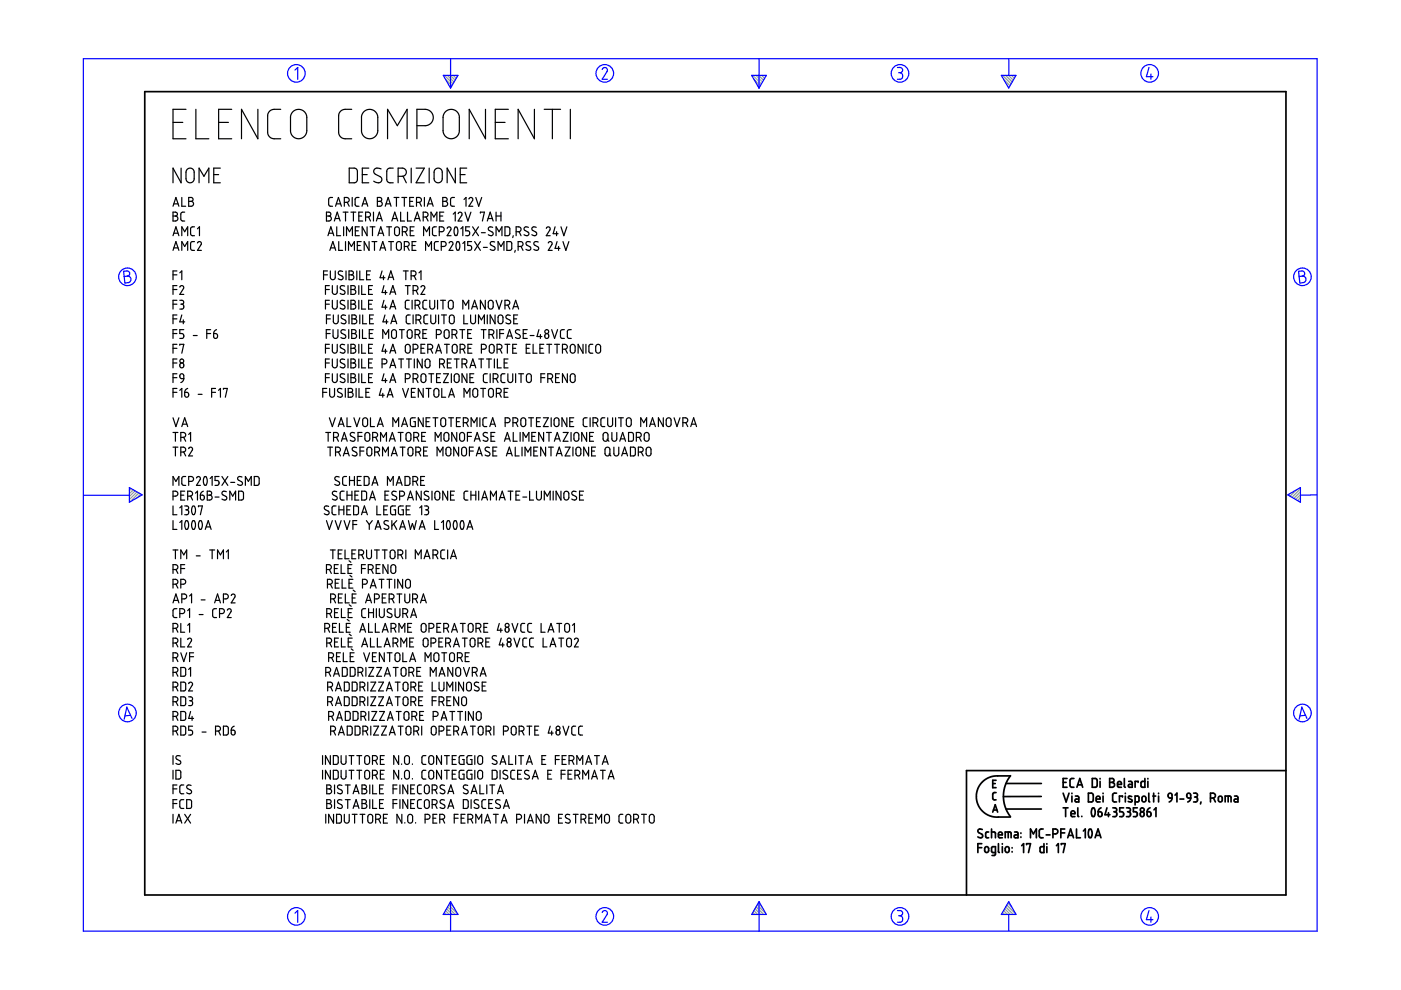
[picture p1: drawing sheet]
<svg xmlns="http://www.w3.org/2000/svg" width="297mm" height="210mm" viewBox="0 0 297 210" stroke-linecap="round" stroke-linejoin="round" font-family="sans-serif">
<g fill="none" stroke="#6c9" stroke-width=".25">
<path d="M94.2 16l1.8 1.8M94.5 16.8l1.3 1.4M94.8 16l1.5 1.4M95.3 18.3l.3 .3M95.5 16l1 1M96.1 16l.6 .6M96.7 16l.3 .2M159.6 16l1.8 1.8M159.9 16.8l1.3 1.4M160.3 16l1.4 1.4M160.7 18.3l.3 .3M160.9 16l1 1"/>
<path d="M161.5 16l.6 .6M162.1 16l.2 .2M212.6 16l1.8 1.8M212.8 16.8l1.3 1.4M213.2 16l1.4 1.4M213.7 18.3l.2 .3M213.8 16l1 1M214.4 16l.7 .6M215.1 16l.2 .2M27.5 103.4h-.1M27.9 103.6l-.5 .4M28.3 103.8l-.9 .9"/>
<path d="M28.7 104.1l-1.3 1.2M29 104.3l-1.6 1.6M29.4 104.5l-1.8 1.9M29.8 104.8l-.8 .8M273.4 104.7l-.3 .3M274.9 103.9l-1.4 1.3M275.7 103.6l-1.8 1.9M275.7 106.1l-.2 .3M275.7 105.5l-.6 .6M275.7 104.9l-1 1M275.7 104.2l-1.4 1.5M94 193.8v.1"/>
<path d="M94.2 193.5l.4 .4M94.4 193.1l.9 .8M94.7 192.7l1.2 1.2M94.9 192.3l1.6 1.6M95.1 191.9l1.9 1.9M95.4 191.5l.8 .8M159.4 193.8v.1M159.6 193.5l.4 .4M159.9 193.1l.8 .8M160.1 192.7l1.2 1.2M160.3 192.3l1.6 1.6M160.5 191.9l1.9 1.9"/>
<path d="M160.8 191.5l.8 .8M212.3 193.8v.1M212.6 193.5l.4 .4M212.8 193.1l.8 .8M213 192.7l1.2 1.2M213.2 192.3l1.6 1.6M213.5 191.9l1.8 1.9M213.7 191.5l.8 .8"/>
</g>
<g fill="none" stroke="#00f" stroke-width=".25">
<path d="M17.7 12.4h261.6v185h-261.6zM62.5 14.9l.6-.6v2.5M94 16h3.1l-1.6 2.7zM95.5 12.4v6.3M127.7 14.7l.5-.4 .5 .3v.5l-1 1.7h1.1M159.4 16h3.1l-1.6 2.7zM160.9 12.4v6.3M190.3 14.3h.7l.3 .3v.6l-.5 .2M190.5 15.4h.3M190.8 15.4l.5 .3v.7l-.3 .4h-.7M212.3 16h3.1l-1.5 2.7zM213.9 12.5v3.5"/>
<path d="M243.6 14.3l-.5 2h1.4M244 15.7v1.1M26.2 57.5l.9-.1 .3 .3 .1 .5-.5 .3 .5 .2 .3 .4-.1 .3-.3 .5-.9 .1zM27 58.5l-.7 .1M275.3 57.5l.9-.1 .3 .3 .1 .5-.5 .3 .5 .2 .3 .4-.1 .4-.2 .3-1 .2zM276.1 58.5l-.7 .1M17.8 105h9.6M27.4 103.4l2.7 1.5-2.7 1.6zM273 104.9l2.7-1.5v3.1zM279.3 104.9l-3.6 .1M27.7 151.7l-1.2 .1M28 152.3l-1.1-2.4-.6 2.6"/>
<path d="M276.8 151.7l-1.2 .1M277.1 152.3l-1.1-2.4-.6 2.6M62.5 193.6l.6-.5v2.4M95.5 191.2v6.2M95.5 191.2l1.6 2.7h-3.1zM127.7 193.5l.1-.3 .5-.1 .5 .4-.1 .4-1 1.6h1.1M160.9 191.2v6.2M160.9 191.2l1.6 2.7h-3.1zM190.3 193.1h.6l.4 .2v.5l-.5 .4M190.5 194.2h.3M190.8 194.2l.5 .3v.7l-.4 .3h-.6M213.9 191.2l1.5 2.7h-3.1z"/>
<path d="M213.9 193.9v3.5M243.6 193.1l-.5 1.9h1.4M244 194.4v1.1"/>
<circle cx="62.8" cy="15.6" r="1.87"/>
<circle cx="128.2" cy="15.6" r="1.87"/>
<circle cx="190.8" cy="15.6" r="1.87"/>
<circle cx="243.8" cy="15.6" r="1.87"/>
<circle cx="27" cy="58.7" r="1.87"/>
<circle cx="276.1" cy="58.7" r="1.87"/>
<circle cx="27" cy="151.2" r="1.87"/>
<circle cx="276.1" cy="151.2" r="1.87"/>
<circle cx="62.8" cy="194.3" r="1.87"/>
<circle cx="128.2" cy="194.3" r="1.87"/>
<circle cx="190.8" cy="194.3" r="1.87"/>
<circle cx="243.8" cy="194.3" r="1.87"/>
</g>
<g fill="none" stroke="#000" stroke-width=".36">
<path d="M30.7 19.4h241.9v170.4h-241.9zM207.3 179.7h.9M208.2 178.9h-.9v1.9M208.3 175.9l-.7-.1-.3 .5 1 .7v.4l-.2 .2-.8-.2M208.9 179.6l.4-.1 .3 .3v.7l-.3 .2h-.3l-.2-.2zM209.6 176.4h-.4l-.2 .3v.8l.2 .1h.4M210.2 176.4l.8 .1 .1 1.1M210.2 175.8v1.8M210.5 166.1h.5M210.5 172.2l.5-1.6 .5 1.6M210.6 171.7h.8M211.2 168h-.4l-.3 .3v1.1l.7 .2"/>
<path d="M211.2 165.4h-.7v1.6h.7M211.7 177h.8l-.1-.5-.4-.1-.2 .2-.1 .8 .2 .2h.6M211.7 178.9v1.7l.2 .2M212.5 178.9v.1M212.5 179.5v1.3M213.1 177.6v-1.2h1.1l.2 .2v1M213.3 179.6l.4-.1 .3 .3v.7l-.3 .2h-.3l-.3-.2zM213.3 166.1h7.5M213.3 171.5h7.5M213.8 176.4v1.2M214.2 164.5h-3.5l-.9 .3-.9 .5-.7 .6-.7 .9-.4 1-.1 1.1 .1 1.1 .4 .9 .7 1 .8 .6 .8 .5 .9 .2h3.5M214.2 164.5l-1 1.7-.5 2.2 .1 1.3 .3 1.3 1.1 2.1"/>
<path d="M214.6 179.7v.1M215.1 176.4h.5l.2 .3v.9h-.5a.31 .31 0 0 1-.3-.3 .31 .31 0 0 1 .3-.3h.5M216.5 176.6v.1M216.5 177.4v.1M216.6 179.3l.4-.4v1.9M217.7 179.1v-.2h.8l-.4 1.9M218.5 177.6v-1.8l.6 1 .6-1v1.8M220.8 168.9h-8.1M221.2 175.8h-.6l-.3 .3 .1 1.3 .2 .2h.6M221.3 178.9v1.9l-.6-.1-.2-.2v-.8l.2-.2h.6M221.8 177h.8M222 178.9v.1"/>
<path d="M222 179.5v1.3M223.2 176.8l1-.1 .1-.3-.1-.4-.4-.2h-.6v1.8M224 179.3l.4-.4v1.9M224.9 176.6h.8M225 179.1v-.2h.8l-.4 1.9M225.4 165.9h.6M225.4 168.2l.6 1.8 .7-1.8M225.4 171.3h1M225.7 175.8h-.8v1.8M225.9 171.3v1.8M226.2 165.1h-.8v1.8h.8M226.4 177.6l.6-1.8 .6 1.8"/>
<path d="M226.5 177.1h.9M227.1 172.5h.8l-.1-.5-.4-.1-.3 .2v.8l.2 .2h.6M227.3 168.2v.1M227.3 168.8v1.2M227.7 165.1h-.6l-.2 .3v1.4l.3 .1h.5M228 168.8h.5l.2 .2v1h-.5a.31 .31 0 0 1-.3-.3 .31 .31 0 0 1 .3-.3h.5M228.2 175.8v1.8h.9M228.3 166.9l.6-1.8 .7 1.8M228.5 166.4h.9M228.5 171.3v1.7l.2 .1M229.4 173.1h.1M229.7 176.2l.4-.4v1.8"/>
<path d="M230.8 168.2h.7l.3 .3v1.2l-.3 .3h-.7zM230.9 175.9a.56 .56 0 0 1 .7 .7l-.1 .7a.36 .36 0 0 1-.5 .3 .36 .36 0 0 1-.2-.5l-.1-.6zM231.6 165.1h.7l.3 .2v1.3l-.2 .3h-.8zM231.6 171.4a.53 .53 0 0 1 .5 .2 .53 .53 0 0 1 .1 .5l-.1 .7a.34 .34 0 0 1-.4 .3 .34 .34 0 0 1-.3-.4v-.6zM232.2 177.6l.6-1.8 .6 1.8M232.3 177.1h1M232.4 169.4h.8v-.3l-.2-.3-.5 .1-.1 .9 .2 .2h.6M232.8 172.1h.6l.2 .2 .1 .5-.2 .3h-.3l-.3-.1zM233.2 165.1v.1M233.2 165.7v1.2M233.4 171.3l-.4 .3-.2 .5M233.9 168.2v.1"/>
<path d="M233.9 168.8v1.2M234.7 171.3l-.4 1.4h1M235 172.3v.8M235.3 165.1h.6l.3 .3-.1 .4-.3 .1 .4 .1 .1 .3-.1 .4-.3 .2h-.6zM235.3 165.9h.5M235.9 171.3h.7l.1 .2 .1 .3-.4 .3M236.2 172.1h.2M236.4 172.1l.3 .2 .1 .5-.3 .3h-.6M236.7 168.2h-.5l-.3 .3v1.3l.3 .2h.5M236.9 166.3h.9l-.2-.5-.3-.1-.3 .1-.1 .9 .2 .2h.7M238 169v-.2h-.7v1.2M238.2 171.3h-.8v.8h.6l.2 .4-.1 .6h-.7"/>
<path d="M238.4 165.1v1.7l.2 .1M238.6 168.2v.1M238.6 168.8v1.2M238.8 171.3h.5l.3 .2v.4l-.3 .2M239.1 172.1h.2M239.3 172.1l.4 .3-.1 .5-.2 .2h-.6M239.3 165.7h.5l.3 .2v1h-.6a.31 .31 0 0 1-.3-.3 .31 .31 0 0 1 .3-.3h.6M239.9 168.9l-.2-.1a.29 .29 0 0 0-.4 .1 .29 .29 0 0 0 .1 .4l.5 .2a.33 .33 0 0 1 0 .5 .33 .33 0 0 1-.5 0l-.2-.1M240.7 170l.7-.1 .1-.9-.2-.2h-.6v1.9M241.1 171.3h-.8v.8h.6l.2 .3-.1 .7h-.7M241.3 165.9v-.2h-.6v1.2M241.9 172.3l.2-.2 .4 .2 .1 .5-.1 .2-.4 .1-.2-.1z"/>
<path d="M242.2 169l.2-.2 .4 .1 .2 .8-.2 .2-.4 .1-.3-.2zM242.7 165.1v1.8h-.6l-.2-.2 .1-.9 .2-.1h.5M243.2 172.1l.7 .2v.7l-.4 .1-.2-.1zM243.4 165.1v.1M243.4 165.7v1.2M243.6 168.2v1.6l.2 .2M243.8 171.3l-.4 .3-.2 .5M244.4 168.8h.6M244.6 168.2v1.8M244.7 171.7l.4-.4v1.8M245.6 168.2v.1M245.6 168.8v1.2"/>
<path d="M247.7 168.4l.3-.2 .4 .1 .1 .9-.7-.1zM248.5 169.2l-.2 .5-.4 .3M249.1 168.6l.4-.4v1.8M250.2 169.4h.8M251.7 168.3l.3-.1 .3 .1 .2 .9h-.6l-.2-.2zM252.5 169.2l-.2 .5-.5 .3M253.1 168.2l.7 .1 .1 .4-.4 .3M253.3 169h.2M253.5 169l.4 .2v.5l-.2 .3h-.6M254.6 170l-.1 .5M256.6 169.2l.9-.1 .2-.3-.1-.4-.4-.2h-.6v1.8M257.3 169.2l.4 .8"/>
<path d="M258.4 169l.2-.2 .4 .1 .1 .8-.1 .2-.4 .1-.3-.2zM259.8 170v-1.2l1.1 .1 .1 1.1M260.4 168.8v1.2M261.7 168.8h.6l.2 .3v.9h-.6a.31 .31 0 0 1-.3-.3 .31 .31 0 0 1 .3-.3h.6M272.6 163.4h-67.7v26.4M211.1 180.8h-.6l-.3-.2 .1-1 .8-.1-.1 1.7-.2 .2h-.5M214.6 180.6v.1"/>
<circle cx="242.2" cy="171.7" r=".42"/>
</g>
<g fill="none" stroke="#000" stroke-width=".25">
<path d="M36.7 26h2.1M38.4 35.6v3.2l-1.7-3.2v3.2M39.4 23.2h-2.7v6.2h2.7M39.7 35.9l.7-.3 .6 .3 .1 .3 .1 1.8-.3 .5-.3 .2h-.6l-.5-.4-.1-1.8zM41.5 23.2v6.2h2.8M42.2 38.8v-3.2l1 1.8 1.1-1.8v3.2M45.3 37h1.1M46.4 26h2M46.7 35.6h-1.4v3.2h1.4M49.1 23.2h-2.7v6.2h2.7M54.7 23.2v6.2l-3.5-6.2v6.2M59.5 23.2l-1.9 .1-.6 .4-.3 .7v3.8l.2 .6 .9 .6h1.7"/>
<path d="M62 23.8l.8-.5 1-.1 .9 .6 .3 .7v3.5l-.4 .8-.7 .5-.7 .1-.7-.2-.4-.3-.4-.7-.1-3.5zM74 35.6l1.3 .1 .4 .4 .1 2.2-.5 .4-1.3 .1zM74.6 23.2l-2 .1-.5 .4-.3 .7v3.8l.2 .5 .3 .4 .5 .3h1.8M76.8 37h1.1M77 23.8l.8-.5 .8-.1 .8 .3 .6 .8 .1 3.8-.4 .7-.8 .5-.6 .1-.6-.1-.7-.5-.3-.5-.1-3.6zM78.2 35.6h-1.4v3.2h1.4M80.8 35.8l-1.1-.1-.3 .2-.2 .5 .3 .5 1.3 .8 .2 .3-.1 .4-.6 .4-1.1-.4M82.2 29.4v-6.2l2 3.4 2.1-3.4v6.2M83.4 35.6l-.9 .1-.3 .2-.2 .4 .1 2.1 .5 .4h.8M84.4 37.4h1l.6-.3 .1-.7-.2-.6-.5-.2h-1v3.2M85.4 37.4l.7 1.4M87.2 35.6v3.2"/>
<path d="M88.2 35.6h1.8l-1.8 3.2h1.8M88.4 26.6h2l1.1-.6 .3-.5 .1-.7-.2-.7-.5-.5-.8-.4h-2v6.2M91 35.6v3.2M92.2 36l.4-.3 .4-.1 .5 .2 .2 .4v1.9l-.5 .6h-.6l-.5-.5-.1-1.8zM94.4 23.8l.8-.6h.9l.8 .5 .4 .7 .1 3.6-.4 .8-.7 .5-.7 .1-.6-.1-.7-.5-.3-.5-.1-3.6zM96.5 35.6v3.2l-1.7-3.2v3.2M97.6 37h1M99 35.6h-1.4v3.2h1.4M102.9 23.2v6.2l-3.4-6.2v6.2M105 26h2.1M107.8 23.2h-2.8v6.2h2.8M113.3 23.2v6.2l-3.4-6.2v6.2"/>
<path d="M115.4 23.2h3.5M117.1 23.2v6.2M120.9 23.2v6.2M36.7 45h.6l.3 .3-.1 .4-.3 .1 .5 .4v.3l-.3 .3-.7 .1zM36.7 43.7l.6-1.8 .6 1.8M36.7 45.8h.5M36.7 50l.6-1.9 .6 1.9M36.7 53.1l.6-1.9 .6 1.9M36.7 58.3h.8M36.9 43.2h.8M36.9 49.4h.8M36.9 52.6h.8"/>
<path d="M37.5 57.4h-.8v1.9M38.1 57.8l.4-.4v1.9M38.5 41.9v1.8h.9M38.5 50v-1.9l.7 1 .6-1v1.9M38.5 53.1v-1.9l.7 1.1 .6-1.1v1.9M39.2 45h-.6l-.3 .3 .1 1.3 .2 .2 .6 .1M40 41.9h.6l.3 .2v.4l-.4 .2 .5 .4v.4l-.2 .2h-.8zM40 42.7h.5M41.2 48.1h-.5l-.3 .4 .1 1.3 .1 .1 .6 .1M41.2 51.2h-.5l-.3 .4 .1 1.3 .2 .2h.5M41.9 51.5l.3-.3 .4 .2 .1 .4-.8 1.3h.8M41.9 48.5l.4-.4v1.9"/>
<path d="M68.6 58.3h.8M69.2 45h.6l.3 .3v.4l-.4 .1 .3 .1 .3 .3-.1 .4-.3 .2-.7 .1zM69.2 45.8h.5M69.4 57.4h-.8v1.9M69.5 50l.6-1.9 .7 1.9M69.7 49.4h.9M69.9 53.1l.7-1.9 .6 1.9M70 57.4v1.4l.5 .5 .3-.1 .3-.2v-1.6M70.1 52.6h.9M70.5 41.9h-.5l-.3 .3v1.3l.3 .2h.5M70.9 46.9l.6-1.9 .6 1.9M71.1 46.3h.8"/>
<path d="M71.1 43.7l.7-1.8 .6 1.8M71.3 43.2h.9M71.4 48.1v1.9h.8M71.8 51.2v1.9h.8M72.6 57.6l-.6-.1-.3 .5 .2 .2 .8 .4v.5l-.5 .2-.5-.2M72.7 45h1.1M72.9 48.1v1.9M73 42.9h.6l.3-.2 .1-.4-.1-.3-.9-.1v1.8M73.3 45v1.9M73.3 51.2v1.9M73.4 57.4v1.9M73.5 50v-1.9l.6 1 .6-1v1.9"/>
<path d="M73.6 42.9l.4 .8M73.9 53.1v-1.9l.6 1.1 .6-1.1v1.9M74 57.4h.6l.3 .3v.4l-.4 .2 .4 .1 .1 .4-.3 .5h-.7zM74 58.3h.5M74.4 45h1M74.7 41.9v1.8M74.9 45v1.9M75.3 48.9h.7M75.6 57.4v1.9M75.8 52h.6M76.1 45.8h.6M76.1 41.9h-.5l-.3 .3v1.3l.3 .2h.5"/>
<path d="M76.2 48.1h-.9v1.9h.9M76.3 57.4v1.9h.8M76.6 51.2h-.8v1.9h.8M76.8 43.7l.6-1.8 .6 1.8M76.9 45h-.8v1.9h.8M76.9 43.2h.9M77.5 46l.9-.1 .1-.3v-.4l-.4-.2h-.6v1.9M77.7 58.3h.7M77.8 48.1v1.9l-1-1.9v1.9M78.1 46l.4 .9M78.3 51.2v1.9l-1.1-1.9v1.9M78.5 48.1h1"/>
<path d="M78.5 57.4h-.8v1.9h.8M78.9 51.2h1M79 48.1v1.9M79.2 45v1.9M79.4 51.2v1.9M79.8 46.9l.6-1.9 .6 1.9M80 46.3h.9M80 41.9h.7l.2 .3v.3l-.4 .2 .4 .1 .1 .3v.4l-.3 .2h-.7zM80 42.7h.5M80.1 50l.6-1.9 .7 1.9M80.3 49.4h.9M80.5 53.1l.7-1.9 .6 1.9"/>
<path d="M80.7 52.6h.9M81 57.4l-.4 1.5h1M81.3 58.5v.8M81.7 43.7l.6-1.8 .6 1.8M81.9 43.2h.8M82 48.1h1M82.3 59.3l.6-1.9 .6 1.9M82.4 51.2h1M82.4 58.8h.9M82.5 48.1v1.9M82.9 51.2v1.9M83.1 46.9l.6-1.9 .6 1.9"/>
<path d="M83.2 46.3h.9M83.5 41.9h1.1M83.8 48.3l.4-.2 .4 .3 .1 1.1-.4 .5-.4-.1-.2-.3zM84.1 41.9v1.8M84.2 51.4l.5-.2 .4 .4v1.1l-.4 .4-.3-.1-.3-.2v-1.1zM84.9 45v1.9h.9M85.2 41.9h1M85.3 49.1l.9-.1 .1-.5-.1-.3-.9-.1v1.9M85.5 57.4h1.1M85.7 52.3l.7-.1 .3-.2 .1-.3-.2-.4-.9-.1v1.9M85.7 41.9v1.8M85.9 49.1l.4 .9"/>
<path d="M86 57.4v1.9M86.3 52.2l.5 .9M86.4 45v1.9h.8M86.9 42.7h.6M87 48.9h.6M87.2 58.5l.8-.1 .2-.3-.1-.5-.3-.2h-.6v1.9M87.4 52h.6M87.7 41.9h-.8v1.8h.8M87.8 48.1h-.8v1.9h.8M87.8 58.5l.4 .8M87.8 46.9l.7-1.9 .6 1.9M88 46.3h.9"/>
<path d="M88.2 51.2h-.8v1.9h.8M88.3 42.9l.9-.1 .1-.3v-.4l-.4-.2h-.6v1.8M88.8 57.8l.5-.4v1.9M88.9 42.9l.4 .8M89.7 46l.9-.1 .2-.3-.1-.4-.4-.2h-.6v1.9M89.8 50v-1.9l.6 1 .7-1v1.9M90 41.9v1.8M90.2 53.1v-1.9l.7 1.1 .6-1.1v1.9M90.3 46l.5 .9M90.6 43.7l.6-1.8 .6 1.8M90.8 43.2h.9M91.4 46.9v-1.9l.6 1 .6-1v1.9"/>
<path d="M92.5 48.1h-.5l-.3 .3v1.4l.2 .1 .6 .1M92.9 51.2h-.5l-.3 .4 .1 1.3 .2 .2h.5M93.1 49.1l.9-.1 .2-.3-.1-.4-.3-.2h-.7v1.9M93.2 45.8h.7M93.6 52.3l.6-.1 .3-.2 .1-.3-.2-.4-.8-.1v1.9M93.9 41.9h.6l.3 .2-.1 .4-.3 .2 .3 .1 .2 .3-.3 .6h-.7zM93.9 42.7h.5M94.1 45h-.9v1.9h.9M94.8 48.4l.4-.3 .4 .2v.3l-.8 1.4h.8M95.2 51.5l.2-.2 .3-.1 .4 .4-.9 1.5h.9M96.1 45.4l.4-.4v1.9M96.4 41.9h-.6l-.3 .3 .1 1.3 .2 .2h.6"/>
<path d="M96.5 48.2a.56 .56 0 0 1 .6 .8l-.1 .6a.36 .36 0 0 1-.4 .3 .36 .36 0 0 1-.3-.5v-.6zM96.9 51.3a.57 .57 0 0 1 .6 .8l-.1 .7a.34 .34 0 0 1-.4 .3 .34 .34 0 0 1-.3-.5v-.6zM97.1 45.3l.4-.3 .4 .2v.4l-.8 1.3h.9M97.7 48.5l.4-.4v1.9M98.1 51.6l.4-.4v1.9M98.4 42.3l.4-.4v1.8M98.6 45l.6 1.9 .6-1.9M99.4 42.2l.4-.3 .4 .2v.4l-.8 1.2h.8M99.6 48.1h-.9v.8h.6l.3 .3-.2 .7-.7 .1M100 51.2h-.8v.8h.5l.3 .4-.1 .6-.7 .1M100.2 48.1l1.3 1.9M100.6 51.2l1.3 1.9"/>
<path d="M100.9 41.9l.6 1.8 .6-1.8M101.5 48.1l-1.3 1.9M101.9 45.2v-.2h.8l-.4 1.9M101.9 51.2l-1.3 1.9M102.1 49.3h.8M102.5 52.5h.8M103.3 46.9l.6-1.9 .7 1.9M103.5 46.3h.9M104.5 48.2l-.7-.1-.2 .2-.1 .3 1 .7v.4l-.3 .3-.7-.2M104.9 51.3l-.7-.1-.3 .4 .2 .3 .8 .5v.5l-.3 .2-.7-.2M105.2 45.8h1M105.2 45v1.9"/>
<path d="M105.2 50v-1.9l.6 1 .6-1v1.9M105.6 53.1v-1.9l.6 1.1 .6-1.1v1.9M106.2 45v1.9M107.1 48.1h.7l.3 .3v1.2l-.3 .4h-.7zM107.5 51.2h.7l.3 .3v1.3l-.3 .3h-.7zM108.8 50l-.1 .4M109.2 53.1l-.1 .4M109.4 49.1l.9-.1 .2-.3-.1-.4-.3-.2h-.7v1.9M109.9 52.3l.6-.1 .3-.2 .1-.3-.2-.4-.8-.1v1.9M110.1 49.1l.4 .9M110.5 52.2l.4 .9M112 48.2l-.6-.1-.3 .2v.3l1 .7v.4l-.3 .3-.7-.2"/>
<path d="M112.5 51.3l-.7-.1-.3 .4 .2 .3 .7 .5 .1 .5-.3 .2-.7-.2M113.7 48.2l-.6-.1-.3 .4 .1 .3 .8 .5v.4l-.3 .3-.6-.2M114.1 51.3l-.6-.1-.3 .5 .1 .2 .8 .5 .1 .5-.4 .2-.6-.2M115.8 48.4l.4-.3 .4 .2v.4l-.8 1.3h.8M116.2 51.5l.2-.2 .4-.1 .3 .4-.9 1.5h.9M117.7 48.1l-.4 1.5h1M118 49.1v.9M118.1 51.2l-.4 1.5h1M118.4 52.3v.8M118.9 48.1l.6 1.9 .7-1.9M119.4 51.2l.6 1.9 .6-1.9M36.7 61.4h.8"/>
<path d="M36.7 64.5h.8M36.7 67.6h.8M36.7 70.7h.8M36.7 73.9h.8M36.7 77h.8M37.5 60.6h-.8v1.8M37.5 63.7h-.8v1.8M37.5 66.8h-.8v1.8M37.5 69.9h-.8v1.9M37.5 73h-.8v1.9M37.5 76.1h-.8v1.9M37.5 79.2h-.8v1.9"/>
<path d="M38.1 60.9l.1-.2 .4-.1 .4 .3-.9 1.5h.9M38.1 63.7h.6l.2 .3v.3l-.4 .2M38.1 73.2v-.2h.9l-.5 1.9M38.2 79.4l.5-.2 .2 .2 .1 .9-.8-.2-.1-.5zM38.3 64.5h.2M38.5 64.5l.4 .3v.5l-.2 .2h-.6M38.5 66.8l-.4 1.4h1.1M38.9 67.8v.8M39 69.9h-.9v.8l.6 .1 .3 .3-.2 .6-.7 .1M41 71.1h.8M43.8 70.7h.9M44.7 69.9h-.9v1.9"/>
<path d="M45.3 70.7l.7 .2 .1 .5-.1 .3-.4 .1-.2-.2zM45.9 69.9l-.4 .3-.2 .5M69 61.4h.8M69 64.5h.8M69 73.9h.8M69 77h.8M69.2 70.7h.8M69.2 67.6h.8M69.8 60.6h-.8v1.8M69.8 63.7h-.8v1.8M69.8 73h-.8v1.9M69.8 76.1h-.8v1.9"/>
<path d="M69.8 79.2h-.8v1.9M70 69.9h-.8v1.9M70 66.8h-.8v1.8M70.5 60.6v1.4l.4 .4h.3l.3-.3v-1.5M70.5 63.7v1.4l.4 .4h.3l.3-.3v-1.5M70.5 73v1.5l.5 .4 .5-.3v-1.6M70.5 76.1v1.5l.1 .2 .3 .2 .6-.3v-1.6M70.5 79.2v1.6l.4 .3 .6-.3v-1.6M70.6 69.9v1.4l.4 .5 .3-.1 .3-.3v-1.5M70.7 66.8v1.5l.4 .3h.4l.2-.3v-1.5M73.1 60.7l-.7-.1-.3 .4 .2 .3 .8 .4v.5l-.5 .2-.5-.2M73.1 63.8l-.8-.1-.2 .4 .2 .3 .8 .5v.4l-.5 .2-.5-.2"/>
<path d="M73.1 73.1l-.7-.1-.3 .4 .2 .3 .7 .5 .1 .5-.4 .2-.6-.2M73.1 76.2l-.7-.1-.3 .5 .2 .3 .7 .4 .1 .5-.3 .2-.7-.2M73.1 79.3l-.7-.1-.3 .5 .2 .3 .7 .4 .1 .5-.3 .2-.7-.2M73.2 70l-.6-.1-.3 .5 1 .7v.4l-.3 .3-.7-.2M73.3 66.9l-.6-.1-.3 .2-.1 .3 .2 .2 .8 .4v.6l-.5 .1-.5-.1M73.8 60.6v1.8M73.8 63.7v1.8M73.8 73v1.9M73.8 76.1v1.9M73.8 79.2v1.9M73.9 69.9v1.9M74 66.8v1.8"/>
<path d="M74.4 60.6h.7l.2 .3-.1 .4-.3 .1h.3l.2 .4v.4l-.3 .2h-.7zM74.4 63.7h.7l.2 .3-.1 .3-.3 .2 .4 .1 .1 .3-.1 .5-.2 .1h-.7zM74.4 73h.6l.3 .3-.1 .4-.3 .2h.3l.2 .4-.3 .5-.7 .1zM74.4 76.1h.6l.3 .3-.1 .5-.3 .1h.3l.2 .4v.3l-.3 .3h-.7zM74.4 79.2h.6l.3 .3-.1 .4-.3 .2 .3 .1 .2 .3v.3l-.3 .3h-.7zM74.4 61.4h.5M74.4 64.5h.5M74.4 73.9h.5M74.4 77h.5M74.6 69.9h.6l.3 .2-.1 .5-.3 .1 .5 .4-.1 .4-.2 .2-.7 .1zM74.6 70.7h.5M74.6 66.8h.7l.2 .3v.4l-.4 .1 .4 .2 .1 .2v.4l-.3 .2h-.7z"/>
<path d="M74.6 67.6h.5M76.1 60.6v1.8M76.1 63.7v1.8M76.1 73v1.9M76.1 76.1v1.9M76.1 79.2v1.9M76.2 69.9v1.9M76.3 66.8v1.8M76.7 60.6v1.8h.8M76.7 63.7v1.8h.8M76.7 73v1.9h.8M76.7 76.1v1.9h.8"/>
<path d="M76.7 79.2v1.9h.8M76.9 69.9v1.9h.8M76.9 66.8v1.8h.8M78.1 61.4h.7M78.1 64.5h.7M78.1 73.9h.7M78.1 77h.7M78.3 70.7h.6M78.4 67.6h.6M79 60.6h-.9v1.8h.9M79 63.7h-.9v1.8h.9M79 73h-.9v1.9h.9"/>
<path d="M79 76.1h-.9v1.9h.9M79 79.2h-.9v1.9h.9M79.1 69.9h-.8v1.9h.8M79.2 66.8h-.8v1.8h.8M81 77.2l.9-.2 .1-.3-.1-.4-.2-.2h-.7v1.9M81.2 71.8v-1.9l.6 1 .6-1v1.9M81.4 60.6l-.4 1.4h1M81.4 63.7l-.4 1.4h1M81.4 73l-.4 1.5h1M81.4 79.2l-.4 1.5h1M81.6 66.8l-.4 1.4h1.1M81.7 61.6v.8"/>
<path d="M81.7 64.7v.8M81.7 74v.9M81.9 67.8v.8M82.7 62.4l.6-1.8 .6 1.8M82.7 65.5l.6-1.8 .6 1.8M82.7 74.9l.6-1.9 .6 1.9M82.7 78l.6-1.9 .6 1.9M82.8 61.9h.9M82.8 65h.9M82.8 74.4h.9M82.8 77.5h.9M82.9 68.6l.6-1.8 .6 1.8"/>
<path d="M83 68.1h.9M83.2 70.1l.6-.2 .3 .4v1.1l-.4 .3-.3 .1-.3-.3-.1-1.1zM84.5 76.1h1.1M84.7 69.9h1M85 76.1v1.9M85.2 69.9v1.9M85.9 60.6h1.1M86 73.2l.5-.2 .4 .3 .1 1.2-.4 .3-.3 .1-.3-.3zM86.2 76.1h1M86.4 60.6v1.8M86.5 70.1l.4-.2 .5 .4v1.1l-.3 .3-.4 .1-.3-.3-.1-1.1zM86.7 76.1v1.9"/>
<path d="M86.8 63.7h-.5l-.4 .3 .1 1.4 .2 .1h.6M87 66.8h-.5l-.4 .4 .1 1.2 .2 .2h.6M87.4 63.7v1.8M87.6 61.6h.6l.3-.2 .1-.4-.2-.4h-.8v1.8M87.6 74h.6l.3-.2 .1-.4-.1-.2-.9-.2v1.9M87.6 66.8v1.8M87.8 76.1v1.9M88 64.7l.9-.1 .1-.4-.1-.4-.3-.1h-.6v1.8M88 70.9l.9-.1 .1-.3-.1-.4-.3-.2h-.6v1.9M88.2 67.8l.8-.1 .3-.4-.1-.3-.4-.2h-.6v1.8M88.2 61.6l.4 .8M88.6 64.7l.4 .8"/>
<path d="M88.6 70.9l.4 .9M88.8 67.8l.5 .8M89.3 60.9a.41 .41 0 0 1 .3-.3 .41 .41 0 0 1 .4 .1l.1 .4-.8 1.3h.8M89.3 73.9h.6M89.4 79.4l.5-.2 .4 .3v1.2l-.4 .4-.4-.1-.2-.3zM89.5 76.1v1.9l-1-1.9v1.9M89.7 70.7h.6M90.1 73h-.8v1.9h.8M90.3 76.3l.5-.2 .4 .4v1.1l-.4 .4-.4-.1-.2-.2-.1-1.1zM90.5 63.7h-.6l-.2 .3v1.3l.3 .2h.5M90.5 69.9h-.8v1.9h.8M90.7 66.8h-.5l-.3 .3v1.3l.3 .2h.5"/>
<path d="M90.7 74l.9-.1 .1-.5-.1-.2-.9-.2v1.9M90.9 79.2h1M91.1 63.7v1.4l.4 .4 .4-.1 .2-.2 .1-1.5M91.3 74l.4 .9M91.3 66.8v1.5l.5 .3h.4l.2-.3v-1.5M91.4 79.2v1.9M92.4 74.9l.6-1.9 .6 1.9M92.5 70.9l.9-.1 .2-.3-.2-.5-.9-.1v1.9M92.5 74.4h.9M92.8 63.7v1.8M93 66.8v1.8M93.2 77.2l.8-.1 .2-.4-.1-.4-.9-.2v1.9"/>
<path d="M93.4 63.7h1M93.4 79.2h-.8v1.9h.8M93.6 66.8h1.1M93.8 77.2l.4 .8M93.9 63.7v1.8M94 79.2h1.1l-1.1 1.9h1.1M94.1 66.8v1.8M94.2 73h1.1M94.3 70.1l.4-.2 .5 .3v1.2l-.3 .3-.3 .1-.4-.3v-1.1zM94.7 73v1.9M94.8 77h.7M95.2 63.8l.5-.1 .4 .3v1.2l-.4 .3h-.3l-.3-.3v-1.1z"/>
<path d="M95.4 67l.4-.2 .5 .3v1.1l-.3 .4h-.4l-.3-.3zM95.7 76.1h-.9v1.9h.9M95.7 79.2v1.9M95.8 70.9l.9-.1 .2-.3-.2-.5-.9-.1v1.9M96 73.2l.5-.2 .4 .3v1.2l-.3 .3-.3 .1-.4-.3v-1.1zM96.3 76.1h1M96.4 79.5l.6-.3 .3 .4v1.1l-.3 .4h-.4l-.3-.3zM96.5 70.9l.4 .9M96.8 76.1v1.9M97.5 69.9h1M97.6 74h.6l.3-.2 .1-.4-.2-.2-.8-.2v1.9M98 77.2l.9-.2 .1-.2-.1-.5-.3-.2h-.6v1.9"/>
<path d="M98 69.9v1.9M98.1 65.5v-1.8l.6 1 .7-1v1.8M98.2 74l.4 .9M98.3 66.8v1.8h.9M98.6 77.2l.4 .8M99 79.2v1.9l-1-1.9v1.9M99.2 70.7h.6M99.2 73.9h.6M99.6 78l.6-1.9 .7 1.9M99.8 66.8v1.4l.1 .3 .3 .1h.4l.2-.3v-1.5M99.8 77.5h.9M100 69.9h-.8v1.9h.8"/>
<path d="M100 65.5l.6-1.8 .6 1.8M100.1 73h-.9v1.9h.9M100.2 65h.9M100.5 79.2h-.9v1.9h.9M101.5 68.6v-1.8l.6 1 .6-1v1.8M101.5 76.1h1M102 69.9h1.1M102 76.1v1.9M102.1 74l.9-.1 .1-.5-.1-.2-.9-.2v1.9M102.5 69.9v1.9M102.9 63.7v1.8l-1-1.8v1.8M103.2 76.1h1"/>
<path d="M103.3 79.2h-.5l-.3 .3v1.4l.3 .2h.5M103.3 66.8v1.8M103.6 63.9l.5-.2 .4 .3v1.2l-.3 .3h-.4l-.3-.3zM103.7 70.9l.9-.1 .1-.5-.1-.3-.9-.1v1.9M103.7 76.1v1.9M103.8 73.2l.5-.2 .4 .3 .1 1.2-.4 .3-.3 .1-.3-.3zM103.9 79.2v1.9M104.3 70.9l.4 .9M104.8 76.1v1.9M105 66.8v1.8l-1.1-1.8v1.8M105.2 63.7l.6 1.8 .6-1.8M105.3 69.9v1.9"/>
<path d="M105.4 74h.6l.3-.1 .1-.3-.1-.4-.9-.2v1.9M105.5 76.1v1.9h.8M105.7 67l.5-.2 .4 .3v1.1l-.3 .4h-.4l-.3-.3zM106 70.7h.8M106 74l.4 .9M106.8 69.9h-.8v1.9M106.9 77h.6M107.1 64.7l.8-.1 .2-.4-.1-.4-.3-.1h-.6v1.8M107.1 79.2h-.6l-.3 .4 .1 1.3 .2 .2h.6M107.1 73h1M107.4 71.8l.6-1.9 .7 1.9M107.6 73v1.9"/>
<path d="M107.6 71.2h.9M107.7 79.2v1.6l.4 .3 .6-.3v-1.6M107.7 64.7l.4 .8M107.7 76.1h-.8v1.9h.8M108.2 66.9l-.6-.1-.3 .4 .1 .3 .8 .4v.6l-.5 .1-.4-.1M108.7 65.5l.6-1.8 .7 1.8M108.7 73.9h.6M108.9 65h.9M108.9 67.6h.6M109.3 79.2v1.9M109.5 73h-.8v1.9h.8M109.7 66.8h-.8v1.8h.8"/>
<path d="M110 79.2h1M110.2 70l-.6-.1-.3 .5 .1 .2 .9 .5v.4l-.3 .3-.7-.2M110.5 79.2v1.9M110.9 70.7h.7M111.6 73.9h.6M111.7 79.4l.6-.2 .3 .4v1.1l-.3 .4h-.4l-.2-.3-.1-1.1zM111.8 69.9h-.9v1.9h.9M112.4 71.1h.8M112.4 73h-.8v1.9h.8M113 73v1.9h.9M114.3 69.9l-.4 1.5h1M114.5 73.9h.6"/>
<path d="M114.6 70.9v.9M115.3 73h-.8v1.9h.8M115.5 79.2h-.8v1.9M115.6 70.9l.3-.2 .3 .2v.7l-.4 .2-.2-.2zM115.9 73h1.1M116.4 73v1.9M117 69.9l.6 1.9 .6-1.9M117.6 73h1M118.1 73v1.9M118.6 79.2h-.8v1.9h.8M119.3 74l.8-.1 .2-.3-.1-.4-.3-.2h-.6v1.9M119.7 69.9h-.6l-.3 .4 .1 1.2 .2 .2 .6 .1"/>
<path d="M119.9 74l.4 .9M120.3 79.2v1.9l-1-1.9v1.9M121 73.2l.5-.2 .4 .4v1.1l-.3 .3-.3 .1-.4-.3v-1.1zM121 79.4l.6-.2 .3 .4v1.1l-.3 .4h-.4l-.3-.3v-1.1zM121.1 69.9h-.5l-.3 .3v1.3l.2 .2 .6 .1M123.6 73v1.9l-1-1.9v1.9M124.2 73v1.9M125.7 73h-.6l-.2 .3v1.4l.3 .2h.5M126.4 73.2l.5-.2 .4 .4v1.1l-.3 .3-.3 .1-.4-.3v-1.1zM36.7 80.1h.8M36.7 83.2h.8M36.7 88.6l.6 1.8 .6-1.8"/>
<path d="M36.7 91.7h1M36.7 94.8h1M37.2 91.7v1.9M37.2 94.8v1.9M37.5 82.4h-.8v1.8M38.1 82.8l.4-.4v1.8M38.3 92.7h.6l.4-.2 .1-.4-.2-.3-.9-.1v1.9M38.3 95.8l.9-.1 .2-.3-.2-.4-.9-.2v1.9M38.5 90.4l.7-1.8 .6 1.8M38.7 89.9h.9M38.9 92.7l.5 .9M38.9 95.8l.5 .9"/>
<path d="M39 80.3l-.2 .5-.5 .3M39.2 83.2h.5l.2 .2 .1 .4-.2 .4h-.3l-.3-.1zM39.8 82.4l-.5 .3-.1 .5M40 95.1a.4 .4 0 0 1 .3-.3 .4 .4 0 0 1 .4 .2l.1 .4-.8 1.3h.8M40 92.1l.4-.4v1.9M42 83.6h.8M44.9 83.2h.8M45.7 82.4h-.8v1.8M46.3 82.8l.4-.4v1.8M47.4 82.5v-.1h.8l-.4 1.8M68.4 83.2h.9M69 80.1h.8"/>
<path d="M69.1 91.7h1M69.3 82.4h-.9v1.8M69.5 94.8h1M69.6 91.7v1.9M69.8 88.6l.7 1.8 .6-1.8M69.9 82.4v1.4l.4 .4 .6-.3v-1.5M70 94.8v1.9M70.7 92.7h.6l.3-.2 .2-.4-.3-.3-.8-.1v1.9M71.1 95.8l.9-.1 .2-.3-.1-.4-.4-.2h-.6v1.9M71.3 92.7l.5 .9M71.7 90.4l.6-1.8 .7 1.8M71.8 95.8l.4 .9"/>
<path d="M71.9 89.9h.9M72.4 93.6l.6-1.9 .6 1.9M72.5 82.5l-.7-.1-.3 .4 .2 .3 .8 .4v.5l-.4 .2-.6-.2M72.6 93h.8M72.8 96.7l.6-1.9 .6 1.9M73 96.2h.9M73.2 82.4v1.8M73.6 88.6v1.8h.8M73.8 82.4h.7l.3 .3-.1 .3-.3 .2 .3 .1 .2 .3-.1 .3-.3 .3h-.7zM73.8 83.2h.6M74.4 80.1h.5M75 88.6l.6 1.8 .7-1.8"/>
<path d="M75.2 91.8l-.6-.1-.2 .1-.1 .4 .1 .2 .8 .5v.5l-.5 .2-.4-.3M75.5 82.4v1.8M75.6 94.9l-.6-.1-.3 .2v.3l.9 .7v.5l-.5 .2-.4-.2M75.9 92.5h.9M76.1 82.4v1.8h.8M76.3 95.6h.9M76.8 91.7h-.9v1.9M77 88.8l.5-.2 .4 .3v1.1l-.2 .4h-.5l-.3-.3zM77.2 94.8h-.9v1.9M77.4 91.9l.6-.2 .4 .4v1.1l-.3 .3h-.4l-.3-.3zM77.6 83.2h.6M77.9 95l.5-.2 .4 .3v1.2l-.3 .3h-.5l-.2-.3z"/>
<path d="M78.1 80.1h.7M78.4 82.4h-.8v1.8h.8M78.5 88.6v1.8h.9M79 92.7h.6l.3-.2 .2-.3-.3-.4-.8-.1v1.9M79.4 95.8l.9-.1 .2-.3-.2-.4-.9-.2v1.9M79.7 92.7l.4 .9M80 90.4l.6-1.8 .7 1.8M80.1 95.8l.4 .9M80.2 89.9h.9M80.7 93.6v-1.9l.6 1 .6-1v1.9M80.8 82.4l-.4 1.4h1.1M81.1 96.7v-1.9l.6 1 .6-1v1.9"/>
<path d="M81.2 83.4v.8M81.7 80.3v.8M82.1 84.2l.6-1.8 .6 1.8M82.3 83.7h.9M82.5 93.6l.7-1.9 .6 1.9M82.7 81.1l.6-1.9 .6 1.9M82.7 93h.9M82.8 80.6h.9M83 96.7l.6-1.9 .6 1.9M83.1 96.2h1M83.3 90.4v-1.8l.6 1 .6-1v1.8M84.4 91.7h1.1"/>
<path d="M84.8 94.8h1.1M84.9 91.7v1.9M85.2 90.4l.6-1.8 .6 1.8M85.3 89.9h.9M85.4 82.4l.6 1.8 .6-1.8M85.4 94.8v1.9M85.9 80.3l.9-.2 .2-.4-.2-.3-.9-.2v1.9M86.2 91.9l.5-.2 .4 .4v1l-.3 .4h-.4l-.3-.3zM86.6 95l.5-.2 .4 .3v1.2l-.3 .3h-.5l-.2-.3zM87.2 83.2h.6M87.6 80.3h.6l.3-.2 .1-.4-.2-.4-.8-.1v1.9M87.7 92.7l.9-.1 .2-.2-.1-.5-.4-.2h-.6v1.9"/>
<path d="M88.1 88.6h-.7l-.4 .3v1.2l.3 .3h.8v-1h-.4M88.1 82.4h-.9v1.8h.9M88.2 95.8l.8-.1 .2-.3-.2-.4-.8-.2v1.9M88.2 80.3l.4 .8M88.4 92.7l.4 .9M88.8 95.8l.4 .9M89.4 92.5h.6M89.7 82.4v1.8l-1-1.8v1.8M89.7 88.6v1.8l-1-1.8v1.8M89.8 95.6h.6M90.2 91.7h-.8v1.9h.8M90.3 82.4h1.1"/>
<path d="M90.3 89.4h.7M90.7 94.8h-.9v1.9h.9M90.9 82.4v1.8M91.2 88.6h-.9v1.8h.9M91.8 88.6h1M92.1 82.5l.5-.1 .4 .3v1.1l-.3 .4h-.4l-.3-.3zM92.3 93.6v-1.9l.6 1 .6-1v1.9M92.3 88.6v1.8M92.6 80.1h.6M92.7 96.7v-1.9l.6 1 .6-1v1.9M93.6 88.7l.5-.1 .4 .4v1l-.4 .4h-.4l-.2-.3v-1.1zM93.7 82.4v1.8h.8"/>
<path d="M94.2 91.9l.5-.2 .4 .4 .1 1.1-.3 .3h-.4l-.4-.3zM94.7 95l.4-.2 .4 .3 .1 1.2-.4 .3h-.4l-.2-.3zM95.1 84.2l.6-1.8 .7 1.8M95.1 88.6h1.1M95.3 83.7h.9M95.6 88.6v1.8M96.8 89.4h.6M96.8 91.7v1.9l-1-1.9v1.9M97.2 94.8v1.9l-1-1.9v1.9M97.5 91.9l.6-.2 .4 .4v1l-.3 .4h-.4l-.3-.3zM97.6 88.6h-.8v1.8h.8M98 95l.4-.2 .5 .3v1.2l-.3 .3h-.5l-.2-.3z"/>
<path d="M98.2 89.6l.9-.1 .2-.3-.2-.4-.3-.2h-.6v1.8M98.4 84.2v-1.8l.6 1 .6-1v1.8M98.8 89.6l.5 .8M99.1 92.5h.8M99.5 95.6h.9M99.6 80.1h.6M99.9 90.4v-1.8l.6 1 .6-1v1.8M99.9 91.7h-.8v1.9M100.4 94.8h-.9v1.9M100.4 82.5l.5-.1 .4 .3v1.1l-.4 .4h-.3l-.3-.3-.1-1.1zM100.6 93.6l.6-1.9 .6 1.9M100.7 93h.9"/>
<path d="M101 96.7l.6-1.9 .6 1.9M101.2 96.2h.8M101.7 88.6v1.8M101.9 82.4h1.1M102.4 82.4v1.8M103.2 88.6h-.6l-.2 .3v1.4l.3 .1h.5M103.4 91.8l-.6-.1-.4 .4 .2 .3 .8 .5v.5l-.5 .2-.5-.3M103.7 82.5l.5-.1 .4 .3v1.1l-.4 .4h-.3l-.3-.3v-1.1zM103.8 94.9l-.7-.1-.3 .5 .2 .2 .8 .5v.5l-.5 .2-.5-.2M103.8 90.4l.7-1.8 .6 1.8M104 89.9h.9M104.1 92.5h.6"/>
<path d="M104.5 95.6h.6M104.6 80.3h.5l.4-.2 .1-.4-.2-.3-.8-.2v1.9M104.9 91.7h-.8v1.9h.8M105.2 80.3l.4 .8M105.2 83.4h.6l.4-.2 .1-.4-.2-.3-.9-.1v1.8M105.3 94.8h-.8v1.9h.8M105.9 83.4l.4 .8M106.9 83.2h.6M107 93.6l.6-1.9 .6 1.9M107.1 89.6h.6l.3-.2 .1-.4-.2-.3-.8-.1v1.8M107.1 93h.9M107.4 96.7l.6-1.9 .6 1.9"/>
<path d="M107.5 96.2h.9M107.7 82.4h-.8v1.8h.8M108.8 89.6l.8-.1 .2-.3-.1-.4-.3-.2h-.6v1.8M108.8 91.7v1.9h.8M109.2 94.8v1.9h.9M109.4 89.6l.4 .8M110.3 91.7v1.9M110.5 88.8l.5-.2 .4 .3 .1 1.1-.3 .4h-.4l-.4-.3zM110.7 94.8v1.9M110.9 93.6v-1.9l.6 1 .6-1v1.9M111.3 96.7v-1.9l.6 1 .6-1v1.9M112.1 88.6h1"/>
<path d="M112.6 88.6v1.8M112.8 92.5h.6M113.2 95.6h.6M113.6 91.7h-.8v1.9h.8M113.7 89.4h.7M114 94.8h-.8v1.9h.8M114.6 88.6h-.9v1.8h.9M114.7 80.1h.8M115.2 88.6h1l-1 1.8h1M115.3 91.7v1.9l-1.1-1.9v1.9M115.7 94.8v1.9l-1.1-1.9v1.9M115.9 91.7h1"/>
<path d="M116.1 80.3h.6l.4-.2 .1-.4-.2-.3-.9-.2v1.9M116.3 94.8h1M116.4 91.7v1.9M116.8 80.3l.4 .8M116.8 94.8v1.9M116.9 88.6v1.8M117.5 93.6l.7-1.9 .6 1.9M117.6 88.7l.6-.1 .3 .4v1l-.4 .4h-.4l-.2-.3v-1zM117.7 93h.9M117.8 80.1h.6M117.9 96.7l.7-1.9 .6 1.9M118.1 96.2h.9"/>
<path d="M119.4 91.7h1l-1 1.9h1M119.8 94.8h1.1l-1.1 1.9h1.1M120.2 88.6v1.8l-1.1-1.8v1.8M120.8 89.4h.6M121.1 91.7v1.9M121.5 94.8v1.9M121.6 88.6h-.8v1.8h.8M121.8 91.9l.5-.2 .4 .4v1.1l-.3 .3h-.4l-.3-.3zM122.2 95l.5-.2 .4 .3v1.2l-.3 .3h-.5l-.2-.3zM124.4 91.7v1.9l-1.1-1.9v1.9M124.5 88.6h-.6l-.2 .3v1.4l.3 .1h.5M124.8 94.8v1.9l-1-1.9v1.9"/>
<path d="M125 92.5h.6M125.1 88.6v1.8M125.4 95.6h.6M125.7 89.6l.9-.1 .2-.3-.1-.4-.3-.2h-.7v1.8M125.8 91.7h-.8v1.9h.8M126.3 94.8h-.9v1.9h.9M126.3 89.6l.5 .8M128 91.9l.5-.2 .4 .4v1.1l-.4 .4-.4-.1-.2-.3zM128.2 88.6h-.5l-.3 .3 .1 1.4 .2 .1h.5M128.4 95l.4-.2 .5 .3v1.2l-.3 .3-.3 .1-.4-.3v-1.1zM128.7 93.2l.4 .4M128.8 88.6v1.4l.1 .3 .4 .1h.3l.3-.4v-1.4"/>
<path d="M129.1 96.3l.4 .4M129.7 91.7v1.4l.5 .5 .3-.1 .3-.3v-1.5M130.2 94.8v1.5l.3 .4 .5-.1 .2-.3v-1.5M130.5 88.6v1.8M131.1 88.6h1.1M131.4 93.6l.6-1.9 .6 1.9M131.6 93h.9M131.7 88.6v1.8M131.8 96.7l.6-1.9 .7 1.9M132 96.2h.9M132.9 88.8l.5-.2 .4 .3v1.1l-.4 .4-.5-.1-.1-.2zM133.3 91.7h.7l.3 .3v1.2l-.3 .3-.7 .1z"/>
<path d="M133.7 94.8h.7l.3 .3v1.3l-.2 .2-.8 .1zM134.9 92.7l.9-.1 .2-.3-.1-.4-.4-.2h-.6v1.9M135.3 95.8l.9-.1 .2-.3-.2-.4-.9-.2v1.9M135.5 92.7l.5 .9M135.8 90.4v-1.8l.7 1 .6-1v1.8M136 95.8l.4 .9M136.7 91.9l.5-.2 .4 .3v1.1l-.4 .5-.5-.2-.1-.2zM137.1 95l.6-.2 .3 .4v1.1l-.3 .3-.3 .1-.4-.3v-1.1zM137.7 90.4l.6-1.8 .7 1.8M137.9 89.9h.9M140.6 88.6v1.8l-1-1.8v1.8M141.4 88.7l.5-.1 .4 .4v1l-.4 .4h-.4l-.2-.3-.1-1z"/>
<path d="M142.9 88.6l.6 1.8 .7-1.8M144.8 89.6h.6l.3-.2 .1-.4-.2-.3-.8-.1v1.8M145.4 89.6l.4 .8M146.5 90.4l.6-1.8 .6 1.8M146.6 89.9h.9M36.7 105.2h.6l.3-.2 .1-.4-.2-.3-.8-.2v1.9M36.7 102.9v-1.9l.6 1.1 .6-1.1v1.9M36.7 107.3v1.8h.8M36.7 110.4v1.8h.8M36.7 116.6h1M37.2 116.6v1.9M38.1 107.7l.4-.4v1.8"/>
<path d="M38.1 110.8l.4-.4v1.8M38.3 118.5v-1.9l.7 1 .6-1v1.9M38.3 105h.7M39.2 107.3h.5l.3 .2v.4l-.4 .2M39.2 104.1h-.9v1.9h.9M39.2 119.7h-.9v1.9M39.3 110.5a.5 .5 0 0 1 .6 .1 .5 .5 0 0 1 .1 .6l-.1 .8a.35 .35 0 0 1-.5 .2 .35 .35 0 0 1-.2-.5v-.7zM39.4 101h-.6l-.3 .4 .1 1.3 .2 .2h.6M39.4 108.1h.2M39.6 108.1l.4 .3v.5l-.3 .2h-.5M39.8 105.2h.6l.3-.2 .1-.4-.2-.3-.8-.2v1.9M40 102.1l.9-.2 .1-.3-.1-.4-.2-.2h-.7v1.9"/>
<path d="M40.4 105.2l.4 .8M40.8 107.4a.58 .58 0 0 1 .6 .8l-.1 .6a.34 .34 0 0 1-.4 .3 .34 .34 0 0 1-.2-.5l-.1-.5zM40.8 110.5a.55 .55 0 0 1 .6 .7l-.1 .8a.34 .34 0 0 1-.4 .2 .34 .34 0 0 1-.2-.4l-.1-.6zM41.4 104.6l.5-.5v1.9M41.6 117.9h.8M41.7 101.3l.4-.3 .4 .3v.3l-.8 1.3h.8M42.1 107.5v-.2h.8l-.4 1.8M42.3 110.5a.55 .55 0 0 1 .6 .7l-.1 .8a.35 .35 0 0 1-.5 .2 .35 .35 0 0 1-.2-.5v-.6zM42.5 105l.7 .1 .1 .5-.2 .4h-.3l-.2-.1zM43.1 104.1l-.5 .4-.1 .5M43.3 101.1h.3l.3 .3v1.1a.37 .37 0 0 1-.5 .4 .37 .37 0 0 1-.2-.6l-.1-.6zM43.5 112.2l.7-1.8 .6 1.8"/>
<path d="M43.7 111.7h.9M43.9 104.1l.7 .1 .3 .2-.1 .5-.4 .1 .4 .1 .2 .3-.1 .4-.2 .2h-.8zM43.9 105h.5M44.4 116.6h1.1M44.6 101.5l.4-.5v1.9M45 116.6v1.9M45.6 105.4h.8M46.1 118.5v-1.9l.6 1 .7-1v1.9M46.4 101h-.8v.9h.5l.3 .3-.1 .6-.7 .1M47.1 101l1.2 1.9M48 104.2h-.7l-.2 .4 .2 .3 .7 .4v.5l-.3 .2-.6-.2M48 117l.4-.4v1.9"/>
<path d="M48.3 101l-1.2 1.9M48.7 106v-1.9l.6 1.1 .7-1.1v1.9M48.9 102.3h.9M50.6 104.1l.8 .1 .2 .2v1.3l-.3 .3h-.7zM51.3 101.1l-.6-.1-.3 .5 .1 .3 .9 .5v.4l-.4 .2-.6-.2M52 102.9v-1.9l.7 1.1 .6-1.1v1.9M53.9 101l.8 .1 .2 .2v1.3l-.2 .3h-.8zM69.2 110.4l.6 1.8 .7-1.8M69.7 107.4l-.7-.1-.3 .4 .3 .4 .7 .4v.4l-.4 .2-.6-.2M70 116.6h1.1M70.6 116.6v1.9M71.1 110.4l.6 1.8 .6-1.8"/>
<path d="M71.2 107.3h-.5l-.3 .4 .1 1.3 .7 .1M71.4 104.2h-.6l-.3 .4 .1 .3 .8 .4 .1 .5-.4 .2-.6-.2M71.7 117.4h.6M71.7 119.7h-.8v1.9h.8M71.9 108.1h1M71.9 107.3v1.8M71.9 101.1l-.6-.1-.3 .5 .1 .2 .8 .5 .1 .5-.4 .2-.6-.2M72.3 119.7v1.9h.9M72.5 116.6h-.8v1.9h.8M72.9 107.3v1.8M73 104.1l-.6 .1-.3 .3 .1 1.3 .2 .2h.6M73 110.4l.6 1.8 .6-1.8"/>
<path d="M73.2 116.6v1.9h.8M73.5 101h-.6l-.3 .3 .1 1.4 .2 .2h.6M73.5 108.1h.6M73.6 104.1v1.9M73.6 105h1M74 118.9l.4 .3M74.1 101.9h1M74.1 101v1.9M74.4 107.3h-.9v1.8h.9M74.6 119.7h-.8v1.9h.8M74.6 104.1v1.9M74.6 117.4h.6"/>
<path d="M74.8 111.2h.8M75 107.3h.7l.3 .2v1.3l-.3 .3h-.7zM75.1 101v1.9M75.2 105h.7M75.4 116.6h-.8v1.9h.8M75.6 110.4h-.8v1.8M75.8 101.9h.6M76.1 117.6l.8-.1 .2-.3-.1-.4-.3-.2h-.6v1.9M76.1 104.1h-.9v1.9h.9M76.6 101h-.8v1.9h.8M76.6 109.1l.7-1.8 .6 1.8M76.7 104.1l.8 .1 .2 .2v1.3l-.3 .3h-.7z"/>
<path d="M76.7 117.6l.4 .9M76.8 108.6h.9M77.2 101l.8 .1 .2 .2 .1 1.3-.3 .3h-.8zM77.5 119.7h-.9v1.9M77.7 110.4l.6 .8M77.7 116.6v1.5l.4 .4 .4-.1 .2-.2 .1-1.6M78.3 111.2v1M78.4 106l.6-1.9 .6 1.9M78.5 105.5h.9M78.9 102.9l.6-1.9 .6 1.9M78.9 110.4l-.6 .8M79 102.4h.9"/>
<path d="M79.4 116.6h1M79.5 112.2l.7-1.8 .6 1.8M79.7 111.7h.9M79.9 107.3v1.8h.8M79.9 116.6v1.9M80.6 119.7h-.8v1.9h.8M81 116.6h1.1M81.4 108.1h.6M81.6 116.6v1.9M81.6 105h.7M82.1 102.9v-1.9l.7 1.1 .6-1.1v1.9M82.2 107.3h-.8v1.8h.8"/>
<path d="M82.3 119.7v1.9l-1.1-1.9v1.9M82.3 110.5l-.6-.1-.3 .4 .2 .3 .8 .5v.5l-.5 .1-.5-.2M82.4 104.1h-.8v1.9h.8M82.8 116.8l.5-.2 .4 .3v1.2l-.3 .4-.5-.1-.2-.3zM83 119.9l.5-.2 .4 .4v1l-.3 .5h-.4l-.3-.4zM83.1 110.4v1.8M83.5 111.1l.6 1.1M83.9 107.3h-.8l-.3 .2v1.2l.3 .4h.8v-1h-.4M84 104.2h-.6l-.3 .5 .9 .6 .1 .5-.4 .2-.6-.2M84 102.9l.6-1.9 .7 1.9M84.1 110.4l-1 1.1M84.2 102.4h.9"/>
<path d="M84.4 117.6h.6l.3-.1 .1-.4-.2-.4-.8-.1v1.9M84.7 105.2l.9-.2 .1-.6-.3-.2-.7-.1v1.9M84.7 112.2l.7-1.8 .6 1.8M84.9 111.7h.9M85 117.6l.4 .9M85.5 107.3h-.8l-.2 .2v1.3l.3 .3h.7v-1h-.3M85.9 101h.6l.4 .3v1.3l-.3 .3h-.7zM86 116.6v1.9M86.1 108.1h.7M86.4 106l.6-1.9 .7 1.9M86.6 105.5h.9M86.6 110.4l.4 1.8 .4-1.2 .4 1.2 .5-1.8"/>
<path d="M87 107.3h-.9v1.8h.9M87.5 102.1l.9-.2 .2-.3-.1-.4-.3-.2h-.7v1.9M88.1 118.5v-1.9l.6 1 .6-1v1.9M88.2 102.1l.4 .8M88.9 112.2l.6-1.8 .6 1.8M89 107.7l.4-.4v1.8M89.1 111.7h.9M89.2 101.9h.6M89.3 104.1v1.9l-1-1.9v1.9M89.9 118.5l.7-1.9 .6 1.9M90 107.3h.6l.2 .2v.4l-.4 .2M90 101h-.8v1.9h.8"/>
<path d="M90.1 118h.9M90.2 108.1h.2M90.4 108.1l.4 .3v.5l-.2 .2h-.6M90.9 104.2h-.7l-.3 .4 .2 .3 .7 .4 .1 .5-.3 .2-.7-.2M91.6 104.1v1.9M91.8 117.6l.9-.1 .1-.3-.1-.4-.3-.2h-.6v1.9M92.2 110.4v1.8h.8M92.3 104.3l.6-.1 .3 .3v1.1l-.3 .4h-.4l-.3-.3v-1.1zM92.4 117.6l.4 .9M93.6 110.8l.4-.4v1.8M94.3 116.6h-.6l-.2 .4v1.2l.3 .3h.5M94.8 110.5a.48 .48 0 0 1 .6 .1 .48 .48 0 0 1 .1 .6l-.2 .8a.35 .35 0 0 1-.4 .2 .35 .35 0 0 1-.2-.5v-.6z"/>
<path d="M94.9 104.1v1.9l-1-1.9v1.9M94.9 116.6v1.9M95.5 105h.7M95.5 118.5l.7-1.9 .6 1.9M95.7 118h.9M96.3 110.5a.55 .55 0 0 1 .6 .7l-.1 .8a.34 .34 0 0 1-.4 .2 .34 .34 0 0 1-.2-.4l-.1-.6zM96.4 104.1h-.9v1.9h.9M97.8 110.5a.55 .55 0 0 1 .6 .7l-.1 .8a.34 .34 0 0 1-.5 .2 .34 .34 0 0 1-.2-.4v-.7zM99 112.2l.6-1.8 .6 1.8M99.2 111.7h.9M99.2 104.1l-.5 .1-.3 .3v1.3l.3 .2h.5M99.8 104.1v1.9"/>
<path d="M99.8 105h1.1M100.9 104.1v1.9M101.5 104.1v1.9M102.1 106l.6-1.9 .7 1.9M102.3 105.5h.9M104 106v-1.9l.6 1.1 .6-1.1v1.9M105.9 106l.6-1.9 .6 1.9M106 105.5h.9M107.7 104.1h1.1M108.2 104.1v1.9M109.4 105h.6M110.2 104.1h-.8v1.9h.8"/>
<path d="M110.8 105.4h.9M112.3 104.1v1.9h.8M113.7 104.1v1.5l.2 .3 .3 .1 .4-.1 .2-.3v-1.5M115.4 106v-1.9l.6 1.1 .6-1.1v1.9M117.3 104.1v1.9M118.9 104.1v1.9l-1-1.9v1.9M119.7 104.3l.5-.1 .4 .3v1.1l-.4 .4h-.3l-.3-.3-.1-1.1zM122.2 104.2h-.7l-.3 .4 .2 .3 .8 .4v.5l-.3 .2-.7-.2M122.9 105h.6M123.7 104.1h-.8v1.9h.8M36.7 120.8l.7-.1 .3-.2v-.4l-.2-.3-.8-.1v1.9M36.7 123.9l.8-.2 .2-.3-.1-.4-.3-.2h-.6v1.9"/>
<path d="M36.7 133.2h.5l.4-.2 .1-.3-.2-.4-.8-.1v1.8M36.7 136.3h.5l.4-.2 .1-.3-.2-.4-.8-.1v1.9M36.7 139.4l.8-.1 .2-.4-.2-.4-.8-.1v1.9M36.7 127.8l.6-1.9 .6 1.9M36.9 127.3h.8M37.3 120.8l.4 .8M37.3 123.9l.4 .8M37.3 133.2l.4 .8M37.3 136.3l.4 .9M37.3 139.4l.4 .9M37.5 129.1h-.5l-.3 .3v1.3l.3 .2h.5M38.1 130.1l.9-.2 .2-.2-.1-.4-.3-.2h-.7v1.8"/>
<path d="M38.3 123.9l.9-.2 .2-.5-.2-.2-.9-.2v1.9M38.3 132.2v1.8h.9M38.3 135.3v1.9h.9M38.3 120.5h.9M38.3 138.4l.7 1.9 .6-1.9M38.5 127l.9-.1 .2-.3-.2-.5-.9-.2v1.9M39.8 135.6l.3-.3 .5 .2v.3l-.8 1.4h.8M39.8 129.5l.4-.4v1.8M39.8 132.6l.4-.4v1.8M40.2 126.4l.4-.5v1.9M40.2 139.2h.8M41 138.4h-.8v1.9"/>
<path d="M42.2 130.3h.9M42.7 127.2h.8M45.5 127.8l.6-1.9 .6 1.9M45.7 127.3h.9M45.9 129.1h-.5l-.3 .3v1.3l.3 .2h.5M46.5 130.1l.9-.1 .2-.4-.1-.3-.3-.2h-.7v1.8M47.4 127l.8-.1 .2-.4-.1-.3-.4-.3h-.5v1.9M48.2 129.4l.4-.3 .3 .1 .1 .4-.8 1.3h.8M49 126.3l.4-.4 .4 .3v.3l-.8 1.3h.8M68.9 133.2h.5l.4-.2 .1-.4-.2-.3-.8-.1v1.8M69.2 120.8h.6l.3-.2 .2-.5-.2-.2-.9-.2v1.9M69.3 130.1l.9-.2 .1-.3-.1-.3-.3-.2h-.6v1.8"/>
<path d="M69.3 136.3l.9-.1 .1-.4-.2-.4-.8-.1v1.9M69.4 123.9l.9-.2 .2-.3-.2-.4-.9-.2v1.9M69.5 133.2l.4 .8M69.7 139.4l.8-.1 .2-.3v-.4l-.4-.2h-.6v1.9M69.8 120.8l.5 .8M69.9 130.1l.4 .8M69.9 136.3l.4 .9M70 123.9l.5 .8M70.1 127l.9-.1 .1-.4-.1-.3-.3-.3h-.6v1.9M70.3 139.4l.4 .9M70.5 133h.6M70.7 127l.4 .8"/>
<path d="M70.9 120.5h.6M70.9 129.9h.6M70.9 136.1h.6M71.1 123.7h.6M71.4 132.2h-.9v1.8h.9M71.4 139.2h.6M71.8 129.1h-.9v1.8h.9M71.8 135.3h-.9v1.9h.9M71.8 126.8h.6M71.9 122.8h-.8v1.9h.8M72 132.2v1.8h.8M72.2 138.4h-.8v1.9h.8"/>
<path d="M72.4 129.1v1.8h.8M72.4 135.3v1.9h.8M72.5 122.8v1.9h.9M72.6 125.9h-.8v1.9h.8M72.8 138.4v1.9h.8M73.2 125.9v1.9h.8M73.4 133h.6M73.6 131.3l.4 .4M73.8 120.5h.6M73.8 129.9h.7M73.8 136.1h.7M74 123.7h.6"/>
<path d="M74 128.2l.5 .3M74 134.5l.5 .3M74.2 122l.4 .3M74.3 132.2h-.9v1.8h.9M74.3 139.2h.6M74.5 137.6l.4 .3M74.7 129.1h-.9v1.8h.9M74.7 135.3h-.9v1.9h.9M74.7 126.8h.6M74.8 122.8h-.8v1.9h.8M74.9 125.1l.4 .3M75.1 138.4h-.8v1.9h.8"/>
<path d="M75.5 125.9h-.8v1.9h.8M76.3 134l.6-1.8 .6 1.8M76.5 133.5h.8M76.6 120.5h.9M76.7 137.2l.6-1.9 .6 1.9M76.9 123.9l.8-.2 .2-.3-.1-.4-.4-.2h-.5v1.9M76.9 136.6h.9M77.1 138.4l.6 1.9 .7-1.9M77.5 129.1h-.5l-.3 .3 .1 1.3 .2 .2h.5M77.5 127.8l.6-1.9 .7 1.9M77.7 127.3h.9M78.1 120.8l.8-.2 .2-.2-.1-.5-.3-.2h-.6v1.9"/>
<path d="M78.1 129.1v1.8M78.1 132.2v1.8h.9M78.1 129.9h1.1M78.5 124.7l.6-1.9 .7 1.9M78.5 135.3v1.9h.9M78.7 124.2h.9M78.7 120.8l.4 .8M79 139.2h.6M79.2 129.1v1.8M79.4 127l.9-.1 .1-.4-.1-.3-.3-.3h-.6v1.9M79.6 132.2v1.8h.8M79.8 120.5h.6"/>
<path d="M79.8 138.4h-.8v1.9h.8M79.8 129.1v1.8M80 135.3v1.9h.8M80.4 122.8h1M80.4 129.1v1.4l.5 .4 .4-.1 .1-.2 .1-1.5M80.9 122.8v1.9M81 126.8h.7M81 134l.7-1.8 .6 1.8M81.2 133.5h.9M81.5 138.4v1.9l-1.1-1.9v1.9M81.5 137.2l.6-1.9 .6 1.9M81.6 136.6h.9"/>
<path d="M81.9 125.9h-.9v1.9h.9M82 122.8h1.1M82.1 138.4h1M82.5 127l.9-.1 .1-.4-.1-.3-.3-.3h-.6v1.9M82.5 122.8v1.9M82.6 138.4v1.9M82.9 133.2l.9-.1 .1-.5-.1-.3-.9-.1v1.8M83 129.2l-.6-.1-.3 .4 .2 .4 .7 .3 .1 .5-.3 .2-.7-.2M83.1 127l.4 .8M83.3 136.3h.6l.4-.2 .1-.4-.2-.3-.9-.1v1.9M83.5 133.2l.4 .8M83.7 122.8v1.9"/>
<path d="M83.8 129.1v1.4l.4 .4 .4-.1 .2-.2v-1.5M83.9 138.5l.5-.1 .4 .4v1.1l-.4 .4-.4-.1-.2-.3v-1.1zM83.9 136.3l.5 .9M84.2 125.9h1M84.6 134v-1.8l.6 1 .6-1v1.8M84.7 125.9v1.9M85 137.2v-1.9l.6 1 .6-1v1.9M85.4 122.8v1.9l-1.1-1.9v1.9M85.4 130.1l.8-.1 .2-.3-.1-.5-.9-.1v1.8M85.4 138.4v1.9h.8M85.8 125.9v1.5l.2 .3 .3 .1 .5-.4 .1-1.5M86 130.1l.4 .8"/>
<path d="M86 123.1l.6-.3 .4 .4v1.1l-.3 .4h-.3l-.4-.3zM86.4 133h.7M86.9 136.1h.6M87 139.8h.9M87.1 130.9l.6-1.8 .6 1.8M87.2 130.4h.9M87.3 132.2h-.9v1.8h.9M87.5 127l.9-.2 .1-.5-.1-.2-.9-.2v1.9M87.7 135.3h-.8v1.9h.8M88.1 127l.4 .8M89.2 127.8l.6-1.9 .6 1.9M89.3 127.3h.9"/>
<path d="M89.5 132.3l.5-.1 .3 .3v1.1l-.3 .4h-.4l-.3-.3v-1.1zM89.8 135.5l.5-.2 .4 .3v1.2l-.4 .4-.4-.1-.2-.3zM91 133.2l.9-.1 .1-.5-.2-.3-.8-.1v1.8M91.4 136.3h.5l.4-.2 .1-.4-.2-.3-.8-.1v1.9M92.2 138.5l.5-.1 .3 .4v1.1l-.3 .4h-.3l-.4-.3v-1.1zM92.6 133h.6M93 136.1h.7M93.5 132.2h-.9v1.8h.9M93.7 138.4h1M93.9 135.3h-.9v1.9h.9M94.1 133.2l.9-.1 .1-.4-.2-.4-.8-.1v1.8M94.2 138.4v1.9"/>
<path d="M94.5 136.3l.8-.1 .2-.3v-.4l-.4-.2h-.6v1.9M94.7 133.2l.4 .8M95.1 136.3l.4 .9M95.5 138.6l.5-.2 .4 .4v1.1l-.4 .4h-.3l-.3-.3-.1-1.1zM95.7 134l.7-1.8 .6 1.8M95.9 133.5h.9M96.2 137.2l.6-1.9 .6 1.9M96.3 136.6h.9M97 139.4h.7l.2-.1 .1-.4-.2-.4-.8-.1v1.9M97.6 132.2h1M97.6 139.4l.4 .9M98 135.3h1.1"/>
<path d="M98.1 132.2v1.8M98.5 135.3v1.9M98.6 139.2h.7M99.4 132.4l.5-.2 .4 .3v1.1l-.4 .4h-.4l-.2-.4zM99.5 138.4h-.9v1.9h.9M99.8 135.5l.5-.2 .4 .4v1l-.3 .4h-.4l-.3-.3v-1zM100.9 133.2l.9-.1 .2-.3-.1-.4-.3-.2h-.7v1.8M101.3 136.3h.6l.4-.2 .1-.4-.2-.3-.9-.1v1.9M101.5 133.2l.5 .8M102 136.3l.4 .9M102.6 133h.6M103 136.1h.6"/>
<path d="M103.4 132.2h-.8v1.8h.8M103.8 135.3h-.8v1.9h.8M105.9 132.2l-.4 1.4h1M106.2 133.2v.8M106.3 135.3l-.4 1.4h1M106.6 136.3v.9M107.2 133.2l.2-.2 .5 .2v.5l-.1 .3h-.3l-.4-.2zM107.6 136.3l.4-.2 .3 .2 .1 .5-.2 .3-.3 .1-.3-.2zM108.6 132.2l.6 1.8 .6-1.8M109 135.3l.6 1.9 .6-1.9M111.3 132.2h-.6l-.3 .3 .1 1.3 .2 .2h.6M111.7 135.3h-.6l-.3 .3 .1 1.4 .8 .2"/>
<path d="M112.7 132.2h-.5l-.3 .3v1.3l.3 .2h.5M113.1 135.3h-.6l-.2 .3 .1 1.4 .7 .2M114.7 132.2v1.8h.9M115.1 135.3v1.9h.9M116.2 134l.6-1.8 .6 1.8M116.4 133.5h.9M116.6 137.2l.6-1.9 .7 1.9M116.8 136.6h.9M118 132.2h1.1M118.5 135.3h1M118.6 132.2v1.8M119 135.3v1.9"/>
<path d="M119.8 132.4l.6-.2 .3 .3 .1 1.1-.4 .4h-.4l-.3-.3zM120.2 135.5l.5-.2 .5 .4v1l-.4 .4h-.4l-.2-.3-.1-1zM121.4 132.6l.4-.4v1.8M121.8 135.6l.3-.3 .5 .2v.4l-.8 1.3h.8M36.7 142.6l.8-.2 .2-.3-.1-.4-.3-.2h-.6v1.9M36.7 145.7l.8-.2 .2-.3-.1-.4-.9-.2v1.9M36.7 148.8l.8-.1 .2-.4-.1-.3-.3-.3h-.6v1.9M36.7 151.9l.8-.1 .2-.4-.1-.3-.3-.2h-.6v1.8M36.7 155l.8-.1 .2-.4-.1-.3-.3-.2h-.6v1.9M37.3 142.5l.4 .9M37.3 145.7l.4 .8M37.3 148.8l.4 .8"/>
<path d="M37.3 151.9l.4 .8M37.3 155l.4 .9M38.3 141.5h.8l.2 .3 .1 1.3-.3 .3h-.8zM38.3 144.6l.8 .1 .2 .2 .1 1.3-.3 .3h-.8zM38.3 147.7h.7l.3 .3 .1 1.3-.3 .3h-.8zM38.3 150.9h.8l.2 .2 .1 1.3-.3 .3h-.8zM38.3 154h.8l.2 .2 .1 1.3-.3 .3-.8 .1zM40 144.9a.4 .4 0 0 1 .3-.3 .4 .4 0 0 1 .4 .2l.1 .4-.8 1.3h.8M40 147.7h.5l.3 .3-.1 .4-.3 .2M40 141.9l.4-.4v1.9M40.2 148.6h.2M40.4 148.6l.4 .2v.5l-.2 .3h-.6"/>
<path d="M40.4 150.9l-.4 1.4h1M40.7 151.9v.8M40.8 154h-.8v.8l.6 .1 .2 .3-.1 .6-.7 .1M42.8 155.2h.9M45.7 155l.9-.1 .1-.3v-.4l-.3-.2h-.7v1.9M46.3 155l.4 .9M47.4 154h.8l.2 .3v1.2l-.3 .3-.7 .1zM49 154.8l.8 .1v.7l-.2 .2h-.3l-.2-.2zM49.7 154l-.5 .3-.2 .5M69.1 142.6l.8-.2 .2-.3-.1-.4-.3-.2h-.6v1.9M69.5 145.7l.8-.1 .2-.3-.1-.5-.3-.2h-.6v1.9M69.5 148.8l.8-.1 .2-.3-.1-.4-.3-.3h-.6v1.9"/>
<path d="M69.7 151.9l.9-.2 .1-.4-.1-.3-.9-.1v1.8M69.7 142.5l.4 .9M70.1 155l.8-.1 .2-.4-.1-.3-.2-.2h-.7v1.9M70.1 145.7l.4 .8M70.1 148.8l.4 .8M70.3 151.9l.4 .8M70.7 143.4l.7-1.9 .6 1.9M70.7 155l.4 .9M70.9 142.9h.9M71.1 149.6l.7-1.9 .6 1.9M71.1 146.5l.7-1.9 .6 1.9M71.3 146h.9"/>
<path d="M71.3 149.1h.9M71.4 152.7l.6-1.8 .6 1.8M71.5 152.2h.9M71.8 155.9l.6-1.9 .6 1.9M71.9 155.3h.9M72.6 141.5h.7l.3 .3v1.3l-.2 .3h-.8zM73 144.6h.7l.3 .2v1.4l-.2 .3h-.8zM73 147.7h.7l.3 .3v1.3l-.2 .3h-.8zM73.2 150.9h.8l.3 .3v1.2l-.3 .3h-.8zM73.6 154h.8l.3 .3v1.1l-.3 .4-.8 .1zM74.3 141.5h.7l.3 .4v1.1l-.3 .4h-.7zM74.7 144.6l.7 .1 .3 .2v1.2l-.2 .4h-.8z"/>
<path d="M74.7 147.7l.7 .1 .3 .2v1.2l-.2 .4h-.8zM74.9 150.9h.7l.3 .2v1.3l-.3 .3h-.7zM75.3 154h.8l.2 .3v1.2l-.3 .3-.7 .1zM75.9 142.6l.9-.1 .1-.3v-.5l-.4-.2h-.6v1.9M76.3 145.7h.6l.4-.2 .1-.4-.2-.4-.9-.1v1.9M76.3 148.8h.6l.4-.2 .1-.4-.2-.3-.9-.2v1.9M76.5 151.9l.9-.1 .2-.4-.1-.3-.4-.2h-.6v1.8M76.5 142.5l.4 .9M76.9 155l1-.1 .1-.3-.1-.4-.3-.2h-.7v1.9M76.9 145.7l.5 .8M76.9 148.8l.5 .8M77.2 151.9l.4 .8"/>
<path d="M77.6 141.5v1.9M77.6 155l.4 .9M78 144.6v1.9M78 147.7v1.9M78.2 141.5h1l-1 1.9h1M78.2 150.9v1.8M78.6 144.6h1.1l-1.1 1.9h1.1M78.6 147.7h1.1l-1.1 1.9h1.1M78.6 154v1.9M78.8 150.9h1.1l-1.1 1.8h1.1M79.2 154h1.1l-1.1 1.9h1.1M79.9 141.5h1l-1 1.9h1"/>
<path d="M80.3 144.6h1l-1 1.9h1M80.3 147.7h1l-1 1.9h1M80.5 150.9h1l-1 1.8h1M80.9 154h1l-1 1.9h1M81.5 143.4l.6-1.9 .7 1.9M81.7 142.9h.9M81.9 146.5l.6-1.9 .7 1.9M81.9 149.6l.6-1.9 .7 1.9M82.1 146h.9M82.1 149.1h.9M82.1 152.7l.7-1.8 .6 1.8M82.3 152.2h.9"/>
<path d="M82.5 155.9l.7-1.9 .6 1.9M82.7 155.3h.9M83.4 141.5h1M83.8 144.6h1M83.8 147.7h1M83.9 141.5v1.9M84 150.9h1M84.3 144.6v1.9M84.3 147.7v1.9M84.4 154h1.1M84.5 150.9v1.8M84.9 154v1.9"/>
<path d="M85.2 141.7l.5-.2 .4 .4v1.1l-.4 .4-.4-.1-.2-.3-.1-1.1zM85.6 144.8l.5-.2 .4 .3v1.2l-.3 .4h-.4l-.3-.3zM85.6 147.9l.4-.2 .5 .4v1.1l-.3 .4-.5-.1-.2-.3v-1zM85.8 151l.4-.1 .5 .2v1.2l-.3 .4h-.4l-.3-.3v-1zM86.3 154.1l.4-.1 .4 .3v1.1l-.3 .4h-.5l-.2-.3v-1.1zM86.7 142.6l.8-.1 .2-.3v-.5l-.4-.2h-.6v1.9M86.9 140.3l.6-1.9 .6 1.9M87.1 145.7h.6l.4-.2 .1-.4-.3-.4-.8-.1v1.9M87.1 148.8h.6l.4-.2 .1-.4-.2-.3-.9-.2v1.9M87.3 151.9l.9-.2 .2-.3-.2-.4-.9-.1v1.8M87.3 142.5l.4 .9M87.7 155l.9-.1 .2-.3-.1-.4-.3-.2h-.7v1.9"/>
<path d="M87.7 145.7l.5 .8M87.7 148.8l.5 .8M87.9 151.9l.5 .8M88.4 142.3h.6M88.4 155l.4 .9M88.8 145.5h.6M88.8 148.6h.6M89 151.7h.6M89.2 141.5h-.8v1.9h.8M89.4 154v1.9M89.6 144.6h-.8v1.9h.8M89.6 147.7h-.8v1.9h.8"/>
<path d="M89.8 150.9h-.8v1.8h.8M90.1 140.3v-1.9l.7 1 .6-1v1.9M91.2 143.4v-1.9l.6 1.1 .7-1.1v1.9M91.6 154.1l.4-.1 .5 .4v1.1l-.5 .4-.3-.1-.3-.4v-1zM91.6 144.6v1.9h.9M91.6 148.6h.9M91.8 151.9h.7l.2-.2 .2-.2-.2-.5-.9-.1v1.8M92.5 147.7h-.9v1.9M93.1 144.6v1.5l.4 .4h.4l.2-.4v-1.5M93.1 148.8h.6l.3-.2 .1-.4-.1-.3-.9-.2v1.9M93.1 155l.8-.1 .2-.3-.1-.5-.9-.1v1.9M93.1 143.4l.6-1.9 .6 1.9"/>
<path d="M93.3 142.9h.9M93.5 152.7l.6-1.8 .6 1.8M93.7 152.2h.9M93.7 148.8l.4 .8M94.7 146.5v-1.9l.7 1.1 .6-1.1v1.9M94.7 148.6h.7M94.7 154.8h.7M95.4 150.9h1M95.6 147.7h-.9v1.9h.9M95.6 154h-.9v1.9h.9M95.9 150.9v1.8M96 141.5v1.9l-1-1.9v1.9"/>
<path d="M96.2 155l.8-.1 .2-.3-.1-.5-.9-.1v1.9M96.6 144.6v1.9M96.7 141.7l.5-.2 .4 .4v1.1l-.3 .4-.4-.1-.3-.3zM96.8 155l.4 .9M97 150.9h1.1M97.2 147.7v1.9l-1-1.9v1.9M97.6 150.9v1.8M97.9 155.9l.6-1.9 .6 1.9M98 147.9l.4-.2 .5 .4v1.1l-.4 .4-.4-.1-.2-.3v-1zM98 155.3h.9M98.3 144.6v1.9l-1.1-1.9v1.9M98.3 141.5l.6 1.9 .6-1.9"/>
<path d="M98.7 150.9v1.8M99 144.8l.5-.2 .4 .3v1.2l-.4 .4-.4-.1-.2-.3zM99.7 154h1.1M100.1 142.6l.9-.1 .2-.3-.1-.5-.3-.2h-.7v1.9M100.2 154v1.9M100.4 150.9v1.8l-1.1-1.8v1.8M100.8 142.5l.4 .9M101.1 151l.5-.1 .4 .3v1.1l-.3 .4h-.5l-.2-.4zM101.5 144.7l-.6-.1-.2 .2-.1 .3 .1 .3 .8 .4v.5l-.5 .2-.4-.2M101.5 154.2l.5-.2 .4 .4v1l-.3 .4h-.4l-.3-.3v-1.1zM101.8 143.4l.6-1.9 .7 1.9M102 142.9h.9"/>
<path d="M102.2 145.5h.6M103.1 155l.8-.1 .2-.4-.1-.3-.3-.2h-.6v1.9M103.1 144.6h-.9v1.9h.9M103.7 155l.4 .9M104.7 154v1.9M106.7 155l.8-.1 .3-.4-.2-.4-.9-.1v1.9M108.5 154.2l.5-.2 .4 .4v1l-.3 .4h-.4l-.3-.3v-1.1zM110.1 155l.8-.1 .2-.4-.1-.3-.3-.2h-.6v1.9M110.7 155l.4 .9M111.7 154h1.1M112.2 154v1.9M113.4 154.8h.6"/>
<path d="M114.2 154h-.8v1.9h.8M116.6 154l-.4 1.4h1.1M117 155v.9M118 155l.2-.2 .5 .2-.1 .7-.3 .2-.4-.3zM119.4 154l.6 1.9 .6-1.9M122 154h-.5l-.3 .3 .1 1.3 .2 .2 .5 .1M123.5 154h-.5l-.3 .3v1.3l.3 .2 .5 .1M36.7 160.2v1.9M36.7 163.3v1.9M36.7 172.7v1.8M36.7 167.3h.8M36.7 170.4h.8"/>
<path d="M37.3 163.3h.7l.3 .3v1.3l-.3 .3h-.7zM37.3 174.5l.6-1.8 .6 1.8M37.5 174h.9M37.5 166.4h-.8v1.9M37.5 169.5h-.8v1.9M38.2 160.3l-.7-.1-.2 .5 .2 .3 .7 .4 .1 .5-.5 .2-.5-.2M39 166.4l-.6 .1-.3 .3 .1 1.3 .2 .2h.6M39 169.5l-.7 .1-.2 .3v1.2l.3 .3h.6M39.2 172.7l1.2 1.8M39.6 169.5h.7l.3 .3v1.2l-.2 .4h-.8zM40.4 172.7l-1.2 1.8M40.5 166.5h-.7l-.2 .4 .1 .3 .8 .4 .1 .5-.6 .2-.4-.2"/>
<path d="M68.4 160.2v1.9M68.4 163.3v1.9M69.1 172.7v1.8M69.3 166.4h.6l.3 .3-.1 .4-.3 .2 .3 .1 .2 .3-.3 .6h-.7zM69.3 169.5h.6l.3 .3-.1 .4-.3 .2 .3 .1 .2 .4-.3 .5h-.7zM69.3 167.3h.5M69.3 170.4h.5M70 160.2v1.9l-1-1.9v1.9M70 163.3v1.9l-1-1.9v1.9M70.7 160.2h.7l.3 .3v1.2l-.3 .4h-.7zM70.7 163.3h.7l.3 .3v1.2l-.3 .4h-.7zM70.7 172.7v1.8l-1-1.8v1.8"/>
<path d="M70.9 166.4v1.9M70.9 169.5v1.9M71.4 172.7h.7l.3 .3v1.1l-.3 .4h-.7zM72.3 160.2v1.5l.5 .4 .5-.4 .1-1.5M72.3 163.3v1.5l.4 .4 .4-.1 .2-.3 .1-1.5M72.5 166.5h-.7l-.3 .4 .2 .3 .8 .4v.5l-.5 .2-.5-.2M72.5 169.7l-.7-.1-.3 .4 .2 .3 .8 .4v.5l-.5 .2-.5-.2M73 172.7v1.4l.4 .4h.4l.2-.4v-1.4M73.2 166.4h1.1M73.2 169.5h1.1M73.7 166.4v1.9M73.7 169.5v1.9"/>
<path d="M74 160.2h1M74 163.3h1M74.5 160.2v1.9M74.5 163.3v1.9M74.7 172.7h1M74.9 168.3l.6-1.9 .6 1.9M74.9 171.4l.6-1.9 .6 1.9M75.1 167.8h.8M75.1 170.9h.8M75.2 172.7v1.8M75.6 160.2h1.1M75.6 163.3h1.1"/>
<path d="M76.2 160.2v1.9M76.2 163.3v1.9M76.3 172.7h1.1M76.8 166.4l.6 .1 .2 .2v.4l-.3 .2h.2l.3 .4-.1 .3-.3 .3h-.6zM76.8 169.5l.6 .1 .2 .2v.4l-.3 .2 .3 .1 .2 .4-.1 .3-.3 .2h-.6zM76.8 167.3h.5M76.8 170.4h.5M76.9 172.7v1.8M77.4 160.4l.6-.2 .3 .3v1.2l-.4 .4-.4-.1-.2-.3zM77.5 163.5l.4-.2 .4 .4v1.1l-.4 .4-.4-.1-.2-.3v-1.1zM78.1 172.8l.5-.1 .4 .2v1.2l-.3 .4h-.4l-.3-.3v-1zM78.4 166.4v1.9"/>
<path d="M78.4 169.5v1.9M79 161.2h.5l.4-.2 .1-.3-.2-.4-.8-.1v1.9M79 164.4h.5l.4-.2 .1-.4-.2-.4-.8-.1v1.9M79 166.4v1.9h.9M79 169.5v1.9h.9M79.6 161.2l.4 .9M79.6 164.3l.4 .9M79.7 173.7h.5l.4-.2 .1-.4-.2-.3-.8-.1v1.8M80.3 173.7l.4 .8M80.5 167.3h.6M80.5 170.4h.6M80.6 161h.7"/>
<path d="M80.6 164.1h.7M81.3 166.4h-.8v1.9h.8M81.3 169.5h-.8v1.9h.8M81.3 173.5h.6M81.5 160.2h-.9v1.9h.9M81.5 163.3h-.9v1.9h.9M82.1 172.7h-.8v1.8h.8M83.3 167.3h.9M83.3 170.4h.9M84.2 166.4h-.9v1.9M84.2 169.5h-.9v1.9M84.5 160.2v1.9l-1-1.9v1.9"/>
<path d="M84.5 163.3v1.9l-1-1.9v1.9M84.8 166.4v1.9M84.8 169.5v1.9M85.2 162v.1M85.2 165.1v.1M85.2 172.7v1.8l-1-1.8v1.8M85.8 174.4v.1M85.9 163.5l.6-.2 .3 .4v1.1l-.4 .4h-.3l-.3-.3v-1.1zM86 160.3l.4-.1 .4 .4v1.1l-.4 .4-.4-.1-.2-.4v-.9zM86.4 166.4v1.9l-1-1.9v1.9M86.4 169.5v1.9l-1-1.9v1.9M86.6 172.8l.5-.1 .4 .3v1.1l-.3 .4h-.4l-.3-.3-.1-1.1z"/>
<path d="M87.1 167.3h.6M87.1 170.4h.6M87.4 162v.1M87.4 165.1v.1M87.9 166.4h-.8v1.9h.8M87.9 169.5h-.8v1.9h.8M88.1 174.4v.1M89.3 166.4l-.5 .1-.3 .3 .1 1.3 .2 .2h.5M89.3 169.5l-.6 .1-.2 .3v1.2l.3 .3h.5M90.1 166.6l.5-.2 .4 .4v1.1l-.3 .4-.5-.1-.2-.3zM90.1 169.8l.5-.3 .4 .4v1.1l-.4 .4-.4-.1-.2-.2zM90.1 173.7l.9-.1 .2-.3-.1-.4-.4-.2h-.6v1.8"/>
<path d="M90.3 160.2h-.6l-.2 .4v1.3l.8 .2M90.3 163.3h-.6l-.2 .4v1.3l.8 .2M91 160.4l.6-.2 .3 .3v1.1l-.3 .5-.4-.1-.3-.3zM91.1 163.5l.4-.2 .4 .4v1.1l-.3 .4-.4-.1-.3-.3v-1zM91.6 167.5l.9-.1 .2-.4-.1-.4-.3-.2h-.7v1.9M91.6 170.6h.6l.4-.2 .1-.5-.2-.3-.9-.1v1.9M91.8 173.5h.6M92.3 167.4l.4 .9M92.3 170.6l.4 .8M92.6 172.7h-.8v1.8h.8M93.2 173.7l.9-.1 .2-.3-.1-.4-.4-.2h-.6v1.8M93.6 160.2v1.9l-1-1.9v1.9"/>
<path d="M93.6 163.3v1.9l-1-1.9v1.9M93.9 173.7l.4 .8M94.2 166.5h-.6l-.3 .5 1 .6v.5l-.5 .2-.5-.2M94.2 169.7l-.7-.1-.2 .5 1 .6v.6l-.5 .1-.5-.2M94.2 160.2h1.1M94.2 163.3h1.1M94.7 160.2v1.9M94.7 163.3v1.9M95 168.3l.6-1.9 .6 1.9M95 171.4l.6-1.9 .6 1.9M95.1 167.8h.9M95.1 170.9h.9"/>
<path d="M95.9 161h.6M95.9 164.1h.6M96.3 173.5h.8M96.7 160.2h-.8v1.9h.8M96.7 163.3h-.8v1.9h.8M97.1 172.7h-.8v1.8M97.8 173.5h.6M98.2 169.5l.8 .1 .3 .2v1.2l-.3 .4h-.8zM98.4 160.2h-.8l-.2 .3-.1 1.2 .3 .4h.8v-1.1h-.3M98.4 163.3h-.8l-.2 .3-.1 1.2 .3 .4h.8v-1.1h-.3M98.6 172.7h-.8v1.8h.8M99.2 166.5h-.7l-.3 .5 .9 .6 .1 .5-.5 .2-.5-.2"/>
<path d="M99.2 173.7l.9-.1 .1-.3v-.4l-.4-.2h-.6v1.8M99.8 173.7l.4 .8M99.9 169.5v1.9M99.9 168.3l.6-1.9 .6 1.9M100.1 160.2h-.8l-.3 .2v1.2l.3 .5h.8v-1.1h-.4M100.1 163.3h-.8l-.3 .3v1.2l.3 .4h.8v-1.1h-.4M100.1 167.8h.9M100.7 160.2v1.9M100.7 163.3v1.9M100.9 174.5v-1.8l.6 1 .6-1v1.8M101.4 160.4l.5-.2 .4 .4v1l-.3 .5-.4-.1-.3-.2v-1.1zM101.4 163.5l.6-.2 .3 .4v1.1l-.3 .4h-.4l-.3-.3v-1.1z"/>
<path d="M101.5 169.7l-.8-.1-.2 .5 1 .7v.5l-.5 .1-.5-.2M101.7 166.4v1.9h.9M102.7 174.5l.7-1.8 .6 1.8M102.9 174h.9M103 169.5l-.6 .1-.2 .3v1.2l.3 .3h.5M103.2 166.4v1.9M103.6 170.4h.6M103.8 166.4h1.1M104.4 163.3h.7l.3 .3v1.2l-.3 .4h-.7zM104.4 166.4v1.9M104.5 169.5h-.9v1.9h.9M104.6 172.7h1"/>
<path d="M105.1 172.7v1.8M105.3 160.3l-.7-.1-.2 .5 .2 .3 .7 .4v.5l-.4 .2-.5-.2M105.5 168.3l.6-1.9 .6 1.9M105.7 167.8h.9M106 169.7l-.7-.1-.2 .4 .1 .3 .8 .4 .1 .5-.6 .2-.4-.2M106 162.1l.6-1.9 .7 1.9M106 163.3v1.9M106.2 161.5h.9M106.3 174.5l.6-1.8 .6 1.8M106.4 174h.9M106.7 171.4l.7-1.9 .6 1.9M106.9 170.9h.9"/>
<path d="M107.6 163.4l-.7-.1-.3 .5 .2 .3 .8 .4v.5l-.5 .2-.5-.2M107.9 160.2v1.9h.8M109.1 163.3h-.6l-.2 .4 .1 1.3 .7 .2M109.3 160.2v1.9M109.5 173.7l.9-.1 .2-.3-.1-.4-.4-.2h-.6v1.8M109.7 164.1h.7M110 160.2h1M110.5 160.2v1.9M110.6 163.3h-.9v1.9h.9M111.2 172.7v1.8M111.6 162.1l.6-1.9 .7 1.9M111.8 161.5h.9"/>
<path d="M111.8 174.5l.7-1.8 .6 1.8M112 174h.9M112.1 163.4l-.6-.1-.3 .5 .2 .3 .7 .3 .1 .6-.5 .2-.5-.2M112.9 165.2l.6-1.9 .6 1.9M113 164.7h.9M114.7 172.7v1.8l-1-1.8v1.8M114.9 161h.6M115.4 172.9l.6-.2 .4 .3v1.1l-.3 .4h-.4l-.3-.3zM115.7 160.2h-.8v1.9h.8M116.1 164.1h.7M117 163.3h-.9v1.9h.9M117.8 161h.8"/>
<path d="M118.4 173.5h.6M118.6 160.2h-.8v1.9M119 164.1h.8M119.2 161h.6M119.3 172.7h-.9v1.8h.9M119.8 163.3h-.8v1.9M120 160.2h-.8v1.9h.8M120.4 164.1h.7M120.6 161.2h.6l.4-.2 .1-.3-.2-.4-.9-.1v1.9M120.8 172.8l-.6-.1-.3 .1v.3l.1 .3 .8 .4v.6l-.5 .1-.4-.2M121.3 161.2l.4 .9M121.3 163.3h-.9v1.9h.9"/>
<path d="M121.5 172.7h1.1M121.9 164.4h.5l.5-.3v-.3l-.2-.4-.8-.1v1.9M122 172.7v1.8M122.3 162.1v-1.9l.6 1 .6-1v1.9M122.5 164.3l.4 .9M123.2 173.7h.6l.3-.2 .1-.4-.1-.3-.9-.1v1.8M123.5 165.2v-1.9l.7 1.1 .6-1.1v1.9M123.8 173.7l.4 .8M124.2 162.1l.6-1.9 .6 1.9M124.4 161.5h.8M124.9 173.5h.6M125.4 165.2l.6-1.9 .7 1.9"/>
<path d="M125.6 164.7h.9M125.7 172.7h-.8v1.8h.8M126 160.2h1.1M126.3 174.5v-1.8l.6 1 .7-1v1.8M126.6 160.2v1.9M127.3 163.3h1M127.7 162.1l.6-1.9 .6 1.9M127.8 163.3v1.9M127.9 161.5h.9M128.3 172.8l.5-.1 .4 .3v1.2l-.3 .3-.5-.1-.2-.3v-.9zM128.9 165.2l.7-1.9 .6 1.9M129.1 164.7h.9"/>
<path d="M132.1 172.7h-.5l-.4 .3 .1 1.2 .3 .3h.5M132.8 172.9l.5-.2 .4 .3v1.1l-.3 .4h-.4l-.3-.3zM134.3 173.7l.9-.1 .2-.3-.1-.4-.4-.2h-.6v1.8M135 173.7l.4 .8M136 172.7h1.1M136.5 172.7v1.8M137.8 172.8l.5-.1 .4 .4v1l-.3 .4h-.4l-.3-.3v-1.1z"/>
<circle cx="38.5" cy="77.5" r=".49"/>
<circle cx="38.5" cy="76.5" r=".42"/>
<circle cx="115.9" cy="70.3" r=".41"/>
<circle cx="107.5" cy="132.6" r=".42"/>
<circle cx="107.9" cy="135.7" r=".42"/>
<circle cx="118.3" cy="154.4" r=".42"/>
</g>
</svg>
